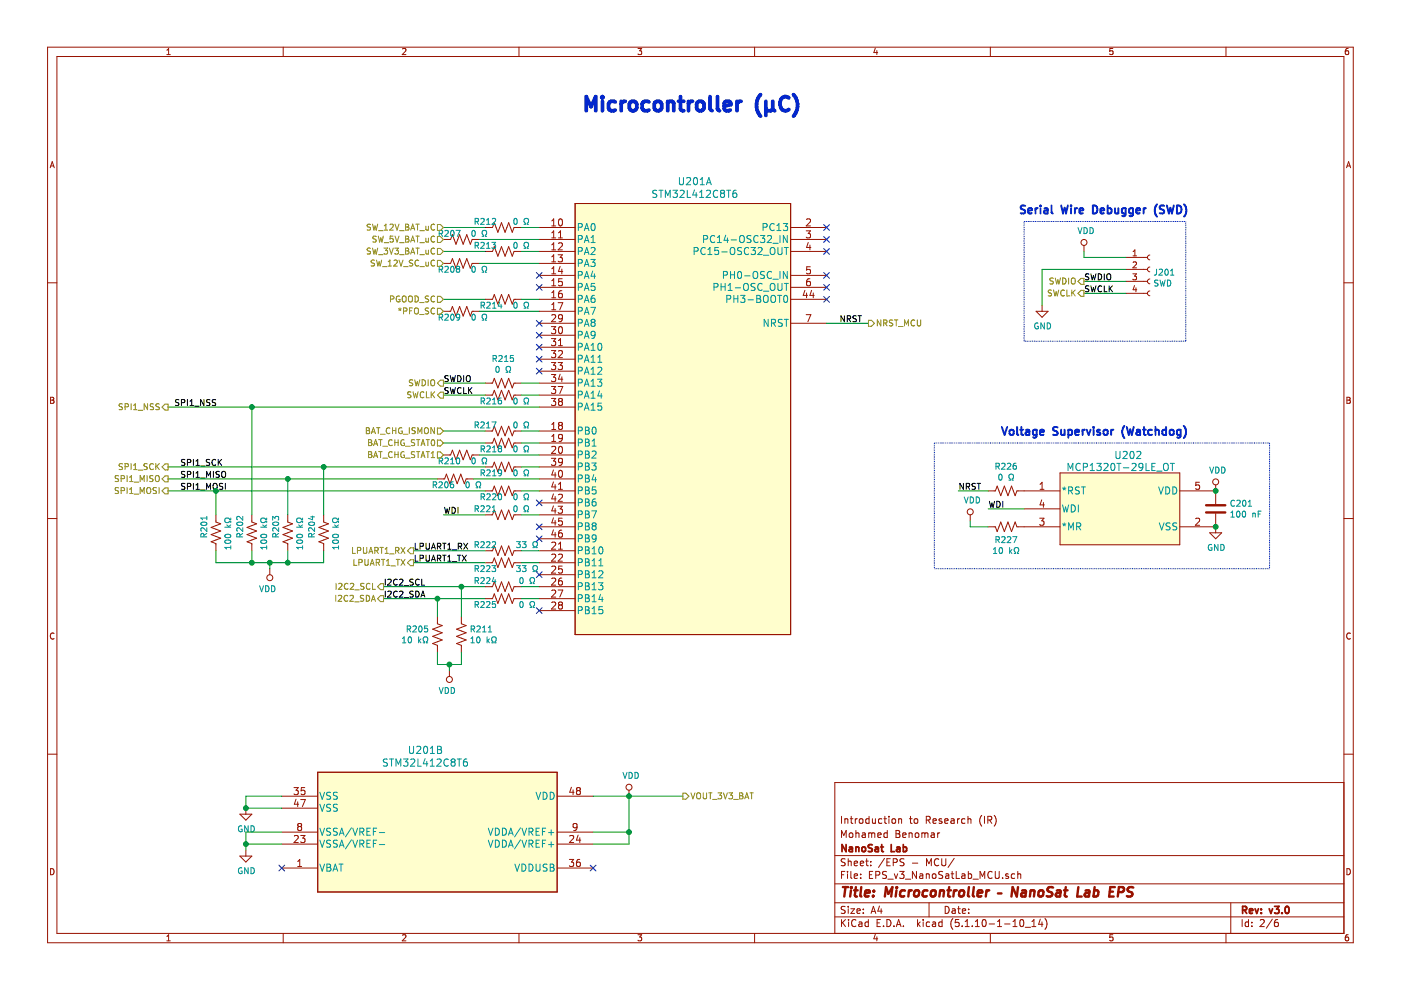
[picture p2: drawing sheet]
<svg xmlns="http://www.w3.org/2000/svg" width="297mm" height="210mm" viewBox="0 0 297 210" stroke-linecap="round" stroke-linejoin="round" font-family="sans-serif">
<path d="M.1 0h297v209.9h-297z" fill-rule="evenodd" fill="#fff" stroke="#fff" stroke-width=".21"/>
<g fill="none" stroke="#981200" stroke-width=".21">
<path d="M10.1 10h276.8v189.9h-276.8zM12.1 12h272.8v185.9h-272.8zM35.4 11.6h.7M35.4 10.6l.4-.3v1.3M60 10v2M85.3 10.4l.5-.1 .3 .3-.8 1h.8M110 10v2M135.3 10.3h.8l-.5 .5 .4 .1v.5l-.2 .2-.5-.2M160 10v2M185.6 10.2l-.3 .9h.8M185.9 10.7v.9M210 10v2"/>
<path d="M235.9 10.3h-.6v.6l.6-.1v.6l-.1 .2-.5-.2M259.9 10v2M285.9 10.3h-.4l-.2 .3-.1 .7 .3 .3 .4-.2v-.6h-.4l-.3 .2M10.6 35.6l.5-1.3 .4 1.3M10.7 35.2h.7M285.5 35.6l.4-1.3 .5 1.3M285.6 35.2h.6M10.1 60h2M94 50.8h1.5l.4-1 .8 2 .7-2 .8 2 .8-2 .7 2 .4-1h1.5M94 55.8h1.5l.4-1 .8 2.1 .7-2.1 .8 2.1 .8-2.1 .7 2.1 .4-1.1h1.5M102.9 48.2h1.5l.4-1 .8 2 .7-2 .8 2 .7-2 .8 2 .4-1h1.5M102.9 53.3h1.5l.4-1 .8 2 .7-2 .8 2 .7-2 .8 2 .4-1h1.5"/>
<path d="M114.3 48.2h7.6M114.3 50.8h7.6M114.3 53.3h7.6M114.3 55.8h7.6M114.3 58.4h7.6M117 47.9h.8M117 46.8l.4-.4v1.5M117 49.4l.4-.5v1.5M117 51.9l.4-.4v1.5M117 54.5l.4-.5v1.5M117 57l.4-.4v1.5M117 59.5l.4-.4v1.5"/>
<path d="M117 50.4h.8M117 53h.8M117 55.5h.8M117 58.1h.8M118.3 54h.9l-.4 .6 .4 .1v.7l-.2 .1-.7-.1M118.4 51.6l.6-.1 .2 .1v.3l-.9 1.1h.9M118.4 50.4h.8M118.4 49.4l.4-.5v1.5M118.5 46.5l.3-.1a.81 .81 0 0 1 .5 .8 .81 .81 0 0 1-.5 .7l-.3-.1-.1-.5zM118.8 56.5l-.4 1h.9M119.1 57v1.1M119.2 59.1h-.7l-.1 .7 .2-.1h.5l.1 .7-.2 .2-.6-.2"/>
<path d="M121.9 43.2h45.7v91.3h-45.7zM167.6 48.2h7.6M167.6 50.8h7.6M167.6 53.3h7.6M167.6 58.4h7.6M170.9 48.9h.9l-.4 .6 .4 .2v.6l-.2 .1-.7-.1M171 46.5l.6-.1 .2 .1v.3l-.9 1.1h.9M171.4 51.4l-.4 1.1h.9M171.7 59.1l-.4 .1a1.01 1.01 0 0 0 0 1.4l.5-.2v-.6l-.5-.1-.3 .2M171.7 52v1M171.8 56.6h-.7l-.1 .7 .2-.2 .5 .1 .1 .7-.2 .2-.6-.2M229.8 52v1.3"/>
<path d="M238.7 54.6h4.6M238.7 59.7h4.6M238.7 57.1h4.6M240.2 58.1h.8l-.5 .4 .4 .2 .1 .4-.3 .2-.5-.1M240.2 55.6l.5-.1 .3 .4-.8 .9h.8M240.2 54.2h.8M240.2 53.3l.4-.3v1.2M243.8 59.1a.51 .51 0 0 0-.5 .6 .51 .51 0 0 0 .5 .5M243.8 56.6a.51 .51 0 0 0-.5 .5 .51 .51 0 0 0 .5 .5M243.8 54.1a.51 .51 0 0 0-.5 .5 .51 .51 0 0 0 .5 .5M284.9 60h2M94 66h1.5l.4-1 .8 2 .7-2 .8 2 .8-2 .7 2 .4-1h1.5"/>
<path d="M102.9 63.5h1.5l.4-1.1 .8 2.1 .7-2.1 .8 2.1 .7-2.1 .8 2.1 .4-1h1.5M114.3 60.9h7.6M114.3 63.5h7.6M114.3 66h7.6M114.3 68.5h7.6M114.3 71.1h7.6M114.3 73.6h7.6M114.3 76.2h7.6M114.3 78.7h7.6M116.9 69.3h.9l-.5 .5 .4 .1 .1 .2-.1 .6h-.6l-.2-.1M116.9 71.8h.9l-.5 .5 .4 .1 .1 .2-.1 .6-.6 .1-.2-.2M116.9 74.3h.9l-.5 .6 .4 .1 .1 .2-.1 .6h-.6l-.2-.1"/>
<path d="M116.9 76.9h.9l-.5 .5 .4 .1 .1 .2-.1 .6-.6 .1-.2-.2M116.9 79.4h.9l-.5 .6h.4l.1 .2-.1 .6-.6 .1-.2-.1M117 62.1l.4-.5v1.5M117 64.6l.4-.4v1.5M117 60.6h.8M117 63.1h.8M117 65.7h.8M117 66.8l.5-.1 .3 .4-.9 1.1h.9M118.3 76.9h.9l-.4 .5 .4 .2v.6l-.2 .2-.7-.2M118.3 64.2h1l-.6 1.5M118.4 74.5l.6-.2 .2 .2v.3l-.9 1h.9M118.4 72.2l.4-.4v1.5"/>
<path d="M118.4 73.3h.8M118.5 69.4l.3-.1a.81 .81 0 0 1 .5 .7 .81 .81 0 0 1-.5 .7l-.3-.1-.1-.4zM118.8 79.3l-.4 1.1h.9M119.1 61.6l-.5 .2-.2 1 .3 .3 .5-.1-.1-.7-.4-.1-.3 .3M119.1 79.9v1M119.2 67.3l-.2 .3h-.3l-.3-.3v-.3l.3-.3 .4 .1 .1 .2a1 1 0 0 1-.2 1.1l-.5 .1M167.6 60.9h7.6M167.6 63.5h7.6M167.6 68.5h7.6M170.7 61.6l-.4 1h.9M170.9 66.7h1l-.6 1.5M171 62.1v1"/>
<path d="M172.1 61.6l-.4 1h.9M172.4 62.1v1M219.7 66h2.5l-1.3 1.3zM220.9 64.7v1.3M238.7 62.2h4.6M240.5 60.5l-.3 .9h.8M240.8 61v.9M243.8 61.7a.51 .51 0 0 0-.5 .5 .51 .51 0 0 0 .5 .5M10.7 84.2h.5l.2 .3-.2 .3 .3 .3-.3 .4h-.5zM10.7 84.8h.5M94 96.5h1.5l.4-1 .8 2 .7-2 .8 2 .8-2 .7 2 .4-1h1.5M102.9 91.4h1.5l.4-1 .8 2 .7-2 .8 2 .7-2 .8 2 .4-1h1.5"/>
<path d="M102.9 93.9h1.5l.4-1 .8 2 .7-2 .8 2 .7-2 .8 2 .4-1h1.5M102.9 99h1.5l.4-1 .8 2 .7-2 .8 2 .7-2 .8 2 .4-1h1.5M102.9 81.2h1.5l.4-1 .8 2 .7-2 .8 2 .7-2 .8 2 .4-1h1.5M102.9 83.8h1.5l.4-1 .8 2 .7-2 .8 2 .7-2 .8 2 .4-1h1.5M114.3 91.4h7.6M114.3 93.9h7.6M114.3 96.5h7.6M114.3 81.2h7.6M114.3 83.8h7.6M114.3 86.3h7.6M114.3 99h7.6M116.9 81.9h.9l-.5 .6 .4 .1 .1 .2-.1 .6h-.6l-.2-.1"/>
<path d="M116.9 84.5h.9l-.5 .5 .4 .1 .1 .2-.1 .6-.6 .1-.2-.2M116.9 97.2h.9l-.5 .5 .4 .1 .1 .2-.1 .6-.6 .1-.2-.2M117 90l.4-.4v1.5M117 92.5l.4-.4v1.5M117 91.1h.8M117 93.6h.8M117 94.8l.5-.2 .3 .5-.9 1h.9M117.3 99.6l-.3 1.1h.9M118.3 81.9h1l-.6 1.5M118.5 94.8l.3-.2a.81 .81 0 0 1 .5 .8 .81 .81 0 0 1-.5 .7l-.3-.1-.1-.4zM118.5 99.8l.3-.1a.81 .81 0 0 1 .5 .8 .81 .81 0 0 1-.5 .7l-.3-.1-.1-.5zM118.7 85.1l-.3-.3 .3-.3 .5 .1v.4l-.2 .1"/>
<path d="M118.7 85.1l-.3 .3v.3l.3 .3 .4-.1 .1-.2v-.4l-.2-.2M118.7 90.2l-.3-.3 .3-.3 .5 .1v.3l-.2 .2M118.7 90.2l-.3 .3v.3l.3 .3 .4-.1 .1-.2v-.5l-.2-.1M118.7 90.2h.3M118.7 85.1h.3M119.2 92.7l-.2 .3h-.3l-.3-.3v-.3l.3-.3 .4 .1 .1 .2a1 1 0 0 1-.2 1.1l-.5 .1M119.2 97.8l-.2 .3h-.3l-.3-.3v-.3l.3-.3h.3l.2 .3a1 1 0 0 1-.2 1.1l-.5 .1M285.6 84.2h.4l.3 .3-.3 .3 .3 .3-.2 .4h-.5zM285.6 84.8h.4M10.1 109.9h2M45.8 109.2v1.5l1 .4-2 .7 2 .8-2 .7 2 .8-2 .8 1 .4v1.5M53.4 109.2v1.5l1 .4-2 .7 2 .8-2 .7 2 .8-2 .8 1 .4v1.5"/>
<path d="M61 109.2v1.5l1 .4-2 .7 2 .8-2 .7 2 .8-2 .8 1 .4v1.5M68.6 109.2v1.5l1 .4-2 .7 2 .8-2 .7 2 .8-2 .8 1 .4v1.5M92.7 101.5h1.6l.3-1 .8 2.1 .8-2.1 .7 2.1 .8-2.1 .8 2.1 .3-1.1h1.6M102.9 104.1h1.5l.4-1 .8 2 .7-2 .8 2 .7-2 .8 2 .4-1h1.5M102.9 116.8h1.5l.4-1 .8 2 .7-2 .8 2 .7-2 .8 2 .4-1h1.5M102.9 119.3h1.5l.4-1 .8 2 .7-2 .8 2 .7-2 .8 2 .4-1h1.5M102.9 109.2h1.5l.4-1.1 .8 2.1 .7-2.1 .8 2.1 .7-2.1 .8 2.1 .4-1h1.5M114.3 104.1h7.6M114.3 116.8h7.6M114.3 119.3h7.6M114.3 101.5h7.6M114.3 106.6h7.6"/>
<path d="M114.3 109.2h7.6M114.3 111.7h7.6M114.3 114.2h7.6M117 115.1l.5-.2 .3 .5-.9 1h.9M117 117.6l.5-.1 .3 .4-.9 1.1h.9M117.3 102.2l-.3 1h.9M117.3 104.7l-.3 1.1h.9M117.3 107.3l-.3 1h.9M117.3 109.8l-.3 1.1h.9M117.3 112.3l-.3 1.1h.9M117.7 100.2v1M117.7 102.7v1.1"/>
<path d="M117.7 105.3v1M117.7 107.8v1M117.7 110.4v1M117.7 112.9v1M118.3 107.3h.9l-.4 .6 .4 .1v.7l-.2 .1-.7-.1M118.4 104.9l.6-.1 .2 .1v.3l-.9 1.1h.9M118.4 117.6l.6-.1 .2 .1v.3l-.9 1.1h.9M118.4 102.7l.4-.4v1.5M118.4 115.4l.4-.5v1.5M118.4 116.4h.8M118.4 103.8h.8M119.1 112.4l-.5 .1-.2 1.1 .3 .3 .5-.1-.1-.8h-.4l-.3 .2"/>
<path d="M119.2 109.9h-.7l-.1 .7 .2-.2 .5 .1 .1 .7-.2 .2-.6-.2M205.7 109.2v1.2M209.5 104.1h1.5l.4-1 .8 2 .7-2 .8 2 .8-2 .7 2 .4-1h9.1M209.5 111.7h1.5l.4 1 .8-2 .7 2 .8-2 .8 2 .7-2 .4 1h9.1M217.1 107.9h7.6M220.4 109.9h.9l-.4 .5 .4 .2v.6l-.2 .2-.7-.2M220.5 102.7l.4-.4v1.5M220.5 103.8h.8M220.9 106l-.4 1.1h.9M221.2 106.5v1.1M224.7 100.3h25.4v15.2h-25.4zM250.1 104.1h7.6"/>
<path d="M250.1 111.7h7.6M253.5 110l.6-.1 .2 .1v.3l-.9 1.1h.9M254.3 102.3h-.7l-.1 .7 .2-.2 .5 .1 .1 .7-.2 .2-.6-.2M256.5 113h2.5l-1.3 1.2zM257.7 102.8v4.1M257.7 108.9v4.1M284.9 109.9h2M11.5 134.3a.58 .58 0 0 0-.8 .5 .58 .58 0 0 0 .8 .6M57.2 120.6v1.3M92.7 130.7v1.6l1.1 .3-2.1 .8 2.1 .8-2.1 .7 2.1 .8-2.1 .7 1 .4v1.6M97.8 130.7v1.6l1 .3-2 .8 2 .8-2 .7 2 .8-2 .7 1 .4v1.6M102.9 126.9h1.5l.4-1 .8 2 .7-2 .8 2 .7-2 .8 2 .4-1h1.5"/>
<path d="M102.9 124.4h1.5l.4-1 .8 2 .7-2 .8 2 .7-2 .8 2 .4-1h1.5M114.3 121.9h7.6M114.3 124.4h7.6M114.3 126.9h7.6M114.3 129.5h7.6M117 127.8l.5-.2 .3 .5-.9 1h.9M117 122.7l.5-.1 .3 .4-.9 1.1h.9M117 120.2l.5-.2 .3 .5-.9 1h.9M117 125.2l.5-.1 .3 .4-.9 1.1h.9M118.3 125.1h1l-.6 1.5M118.7 128.3l-.3-.3 .3-.4 .5 .2v.3l-.2 .2M118.7 128.3l-.3 .3v.2l.3 .3h.4l.1-.3v-.4l-.2-.1"/>
<path d="M118.7 128.3h.3M119.1 122.6l-.5 .1-.2 1.1 .3 .3 .5-.2-.1-.7-.4-.1-.3 .3M119.2 120h-.7l-.1 .7 .2-.1 .5 .1 .1 .7-.2 .1-.6-.1M286.3 134.3a.58 .58 0 0 0-.8 .5 .58 .58 0 0 0 .8 .6M10.1 159.9h2M95.3 142.2v1.2M284.9 159.9h2M50.9 172.6h2.5l-1.3 1.3zM52.1 171.4v1.2M59.7 179h7.7M59.7 168.8h7.7M59.7 171.4h7.7"/>
<path d="M59.7 176.4h7.7M62.3 167h.9l-.4 .5 .3 .1 .1 .2-.1 .6-.6 .1-.2-.2M62.4 177.3l.6-.2 .2 .5-.9 1h.9M62.8 169.4l-.4 1.1h.9M63.1 170v1M63.4 175.2l-.3 .3 .1 .4 .2 .2 .4-.1 .2-.2-.1-.4-.2-.2M63.4 175.2l-.3-.2 .3-.4 .5 .1v.4l-.2 .1M63.4 175.2h.3M63.8 177.1h.9l-.5 .6 .4 .2v.6l-.2 .1-.6-.1M63.8 169.5h.9l-.6 1.5M64.6 167h-.7l-.1 .7 .2-.2 .5 .1 .1 .7-.2 .2-.6-.2M67.4 163.7h50.7v25.4h-50.7z"/>
<path d="M118.1 179h7.6M118.1 168.8h7.6M118.1 176.4h7.6M120.8 177.3l.6-.2 .2 .5-.9 1h.9M121.1 166.9l-.3 1.1h.9M121.5 167.5v1M122.3 175.2l-.2 .3-.5-.1-.1-.2 .1-.5 .2-.1h.3l.2 .3a1 1 0 0 1-.2 1.1l-.5 .1M122.5 167.6l-.3-.3 .3-.3 .5 .1v.4l-.2 .1M122.5 167.6l-.3 .3v.3l.3 .3 .4-.1 .2-.2-.1-.4-.2-.2M122.5 167.6h.3M122.6 177.1l-.4 1h.9M122.9 177.6v1"/>
<path d="M133.4 167.5v1.3M178.4 173.1v1.5M178.4 177.6v-1.5l.5 1 .5-1v1.5M179.1 173.6v1M179.1 173.7l.2-.1 .4 .1 .1 .9M180.1 176.7l.2-.1 .5 .1v.7l-.2 .2-.5-.2zM180.3 173.6h.5M180.5 173.1v1.3l.3 .2M181.3 173.6v1M181.5 176.7l.2-.1 .3 .1 .1 .9M181.5 176.1v1.5M181.8 173.6l-.5 .3"/>
<path d="M182.3 173.7l.2-.1 .4 .1v.8l-.2 .1-.4-.1zM182.8 176.7h.6l.1 .9M183.5 176.9l-.5 .1-.2 .2 .2 .4 .5-.1M184.2 176.7l.4-.1 .2 .2M184.2 176.6v1M184.3 173.7l-.5-.1-.3 .3 .2 .6h.6M184.3 173.1v1.5M184.8 176.8l.2-.2 .4 .1 .1 .9M184.8 176.8v.8M185 173.6v.9l.4 .1 .2-.1M185.6 173.6v1M186.1 177.1l.7-.2-.1-.2-.4-.1-.2 .2 .1 .7h.5"/>
<path d="M187 173.7l-.5-.1-.2 .3v.6l.2 .1 .5-.1M187.4 173.6h.6M187.6 173.1v1.3l.4 .2M188.1 176.7l-.4-.1-.3 .3 .1 .5 .2 .2 .4-.1M188.1 176.1v1.5M188.5 173.1v.1M188.5 173.6v1M189.2 173.7l.2-.1 .4 .1v.8l-.2 .1-.4-.1zM190 176.1h.5l.3 .3-.1 .3-.2 .1 .3 .1v.4l-.3 .3h-.5zM190 176.8h.5M190.5 173.7l.3-.1 .3 .1 .1 .9M190.5 173.6v1"/>
<path d="M191.4 177.1l.7-.2-.1-.2-.4-.1-.2 .2 .1 .7h.5M192.7 176.7l.3-.1 .3 .1 .1 .9M192.7 176.6v1M192.8 173.6h.6M193 173.1v1.3l.4 .2M193.9 173.7l.2-.1 .4 .1v.8l-.2 .1-.4-.1zM194.1 176.7l.2-.1 .4 .1v.7l-.2 .2-.4-.2zM195.5 176.7l.4-.1 .2 .2M195.5 176.6v1M196.1 176.8l.2-.2 .4 .1v.9M196.1 176.8v.8M196.4 173.9l.7-.1 .1-.2-.1-.4-.7-.1v1.5"/>
<path d="M196.7 173.9l.5 .7M197.5 176.7h.5l.1 .9M197.8 174.1l.7-.2-.1-.2-.4-.1-.2 .2 .1 .7h.5M198.1 176.9l-.5 .1-.2 .2 .2 .4 .5-.1M198.8 176.6v1M199.2 176.6l-.4 .3M199.7 173.7l-.4-.1-.2 .2 .1 .2 .5 .1v.4h-.6M200.3 174.1l.7-.2-.1-.2-.4-.1-.2 .2 .1 .7h.5M201.6 173.7h.6l.1 .9M202.3 173.9l-.5 .1-.2 .2 .2 .4 .5-.1M203 173.6v1M203.4 173.6l-.4 .3"/>
<path d="M204.6 173.7l-.4-.1-.3 .3v.6l.3 .1 .4-.1M205.2 173.7l.2-.1 .4 .1 .1 .9M205.2 173.1v1.5M208.1 172.9a1.71 1.71 0 0 0 0 2.3M208.7 173.1v1.5M209.4 173.9l.8-.1v-.6l-.2-.1h-.6v1.5M209.8 173.9l.5 .7M210.8 172.9a1.71 1.71 0 0 1 0 2.3M284.9 165.9h-107.9v32M10.7 184.2a.65 .65 0 0 1 .8 .6 .65 .65 0 0 1-.8 .7zM35.4 198.5l.4-.3v1.3M35.4 199.5h.7"/>
<path d="M50.9 181.5h2.5l-1.3 1.3zM52.1 180.2v1.3M59.7 184h7.7M60 197.9v2M63.1 183.7h.9M63.1 182.6l.4-.4v1.5M85.3 198.3l.5-.1 .3 .3-.8 1h.8M110 197.9v2M118.1 184h7.6M120.7 182.2h.9l-.5 .6 .4 .1 .1 .2-.1 .5-.6 .1-.2-.1M122.9 182.2l-.5 .1-.2 1.1 .3 .3 .5-.1-.1-.7-.4-.1-.3 .3M135.3 198.2h.8l-.5 .5 .4 .1v.6l-.2 .1-.5-.1"/>
<path d="M160 197.9v2M177 194.4h107.9M177 191.4h107.9M177 187.4h107.9M177 181.4h107.9M178.4 185.5h.5M178.4 195v1.5M178.6 195.6l.7 .9M179.1 184.8h-.7v1.5M179.2 192.2h-.6l-.3 .2 .2 .4 .6 .3v.4l-.2 .2-.6-.1M179.2 182.1h-.6l-.3 .2 .2 .4 .6 .3v.4l-.2 .2-.6-.1M179.3 195l-.9 .8"/>
<path d="M179.7 184.8v.1M179.7 185.3v1M179.8 182.1v1.5M179.8 192.2v.1M179.8 192.7v1M179.8 182.7l.2-.1h.4l.1 1M179.9 195v.1M179.9 195.5v1M180.4 192.7h.8l-.8 1h.8M180.4 184.8v1.3l.2 .2M181.1 185.8l.7-.2v-.3h-.5l-.2 .2 .1 .7h.6M181.1 183.1l.7-.2v-.3h-.5l-.2 .2 .1 .7h.6"/>
<path d="M181.5 195.1a.59 .59 0 0 0-.8 0 .59 .59 0 0 0-.1 .7 .56 .56 0 0 0 .2 .6 .56 .56 0 0 0 .7-.1M181.7 193.2l.7-.2-.1-.2-.4-.1-.2 .2 .1 .7h.5M182.1 195.5h.6l.1 1M182.4 183.1l.7-.2-.1-.3h-.4l-.2 .2 .1 .7h.5M182.5 186.1v.2M182.5 185.3v.2M182.8 195.8l-.5 .1-.3 .2 .3 .4 .5-.1M183 193.5v.2M183 192.8v.1M183.5 182.6h.6M183.7 182.1v1.3l.4 .2M184.1 195.5h-.4l-.3 .2 .1 .6 .2 .2 .4-.1"/>
<path d="M184.1 195v1.5M184.3 185.5h.5M184.6 183.4v.2M184.6 182.6v.2M184.7 193.7l.5-1.5 .5 1.5M184.8 193.2h.8M185 184.8h-.7v1.5h.7M185.6 198.1l-.3 .9h.8M185.7 185.5h.7l.1-.2v-.4l-.2-.1h-.6v1.5M185.9 198.6v.9M186 195.7h.5M186.5 192.1l-.4 1.1h1"/>
<path d="M186.7 195h-.7v1.5h.7M186.8 192.7v1M187.3 196.3v.2M187.5 182l-1.2 1.9M188 184.8h-.6l-.3 .2 .1 .3 .7 .4v.4l-.2 .2-.6-.1M188 195a.76 .76 0 0 1 .9 .7 .76 .76 0 0 1-.9 .8zM188 182.8h.5M188.2 186.4h1.2M188.8 182.1h-.8v1.5h.8M189.4 182.9l.7-.1 .1-.2v-.4l-.2-.1h-.6v1.5M189.5 196.3v.2M189.6 185.3l.4 1 .3-1"/>
<path d="M190 196.5l.5-1.5 .5 1.5M190.2 196h.7M190.8 184.8h.9l-.5 .5 .4 .2v.6l-.2 .2-.6-.2M191.5 196.3v.2M191.7 182.1h-.6l-.3 .2 .1 .3 .6 .3 .2 .2-.1 .3-.2 .2-.6-.1M191.9 186.4h1.2M193.4 183h1.2M194.3 184.8v1.5l-.9-1.5v1.5M194.5 195v1.5M194.7 195.9l.4 .6M195 185.3h.6l.1 1M195.1 195.5l-.6 .5"/>
<path d="M195.7 185.6l-.8 .3 .3 .4 .5-.1M195.7 195v.1M195.7 195.5v1M196.4 185.4l.2-.1h.4v1M196.4 185.3v1M196.4 183.6v-1.5l.6 1 .5-1v1.5M197 191.4v3M197.1 195.5h-.4l-.3 .2v.6l.3 .2 .4-.1M197.7 195.5h.6l.1 1M197.7 185.4l.2-.1 .5 .1v.7l-.2 .2-.5-.2zM198.4 195.8l-.7 .3 .2 .4 .5-.1M199 182.2a.71 .71 0 0 0-1 .5 .71 .71 0 0 0 .7 .9l.3-.2"/>
<path d="M199.7 182.1v1.2l.2 .3h.3l.3-.3v-1.2M199.7 195.5h-.4l-.3 .2 .1 .6 .2 .2 .4-.1M199.7 195v1.5M199.9 184.8h-.6l-.2 .1v.4l.6 .3 .2 .4-.3 .3-.6-.1M200.4 192.2a.75 .75 0 0 1 .8 .7 .75 .75 0 0 1-.8 .8zM200.5 185.3h.6l.1 1M201.2 185.6l-.5 .1-.2 .2 .2 .4 .5-.1M201.6 185.3h.6M201.9 184.8v1.3l.3 .2M201.9 192.8h.6v.9M202 194.8a1.71 1.71 0 0 0 0 2.2M202.3 182l-1.3 1.9"/>
<path d="M202.5 193l-.5 .1-.2 .2 .2 .4 .5-.1M202.7 184.8v1.5h.7M203 192.7h.6M203.2 192.2v1.3l.4 .2M203.3 195h-.7l-.1 .7 .7-.1 .2 .2-.1 .5-.2 .2-.6-.2M203.9 185.3h.6l.1 1M204 196.3v.2M204 193.2l.7-.2v-.2l-.5-.1-.2 .2 .1 .7h.6M204.6 185.6l-.5 .1-.2 .2 .2 .4 .5-.1M204.6 196.5h.9M204.6 195.4l.5-.4v1.5M205.3 185.3h.4l.3 .2-.1 .6-.2 .2-.4-.1"/>
<path d="M205.3 184.8v1.5M205.4 193.5v.2M205.4 192.8v.1M206.1 196.3v.2M206.3 186.4h1.1M206.8 196.5h.8M206.8 195.4l.4-.4v1.5M207.8 186.3v-1.5l.5 1 .5-1v1.5M208.4 195h.2a.8 .8 0 0 1 .5 .7 .8 .8 0 0 1-.5 .8 1 1 0 0 1-.2-1.5zM209.7 195.9h1.2M210 197.9v2M210.4 184.9a.59 .59 0 0 0-.8 0 .59 .59 0 0 0-.2 .7 .56 .56 0 0 0 .3 .6 .56 .56 0 0 0 .7-.1"/>
<path d="M211 184.8v1.2l.3 .3h.3l.3-.3v-1.2M211.5 196.5h.9M211.5 195.4l.4-.4v1.5M212.6 186.1v.2M213 195.9h1.1M213.8 185.3h-.4l-.2 .2 .1 .2 .5 .1v.4h-.6M214.8 196.5h.8M214.8 195.4l.4-.4v1.5M215.1 185.3h-.4l-.3 .2 .1 .6 .2 .2 .4-.1M215.8 185.4l.2-.1h.3l.1 1M215.8 184.8v1.5M216.3 195.1l.4-.1a.85 .85 0 0 1-.1 1.5l-.3-.2-.1-.4z"/>
<path d="M217.4 196.6h1.1M218.8 196.5h.8M218.8 195.4l.4-.4v1.5M220.6 194.9l-.4 1.1h.9M220.9 195.5v1M221.5 194.8a1.71 1.71 0 0 1 0 2.2M235.9 198.2h-.6v.6l.6-.1v.7l-.1 .1-.5-.1M259.9 197.9v2M260.9 191.4v6.5M263.4 195v1.5M264.7 195.5h-.4l-.3 .2 .1 .7h.6M264.7 195v1.5"/>
<path d="M265.4 196.3v.2M265.4 195.5v.2M267.2 195.1l.6-.1 .3 .4-1 1.1h1M269.8 194.9l-1.3 1.9M270.9 195h-.4a.96 .96 0 0 0 0 1.5l.5-.2 .1-.5-.3-.3-.5 .1-.1 .2M285.6 184.2a.65 .65 0 0 1 .7 .6 .65 .65 0 0 1-.7 .7zM285.9 198.2h-.4l-.2 .3-.1 .7 .3 .3 .4-.1v-.7h-.4l-.3 .2"/>
<circle cx="229.8" cy="51.4" r=".63"/>
<circle cx="205.7" cy="108.5" r=".63"/>
<circle cx="257.7" cy="102.2" r=".63"/>
<circle cx="57.2" cy="122.5" r=".63"/>
<circle cx="95.3" cy="144.1" r=".63"/>
<circle cx="133.4" cy="166.9" r=".63"/>
</g>
<g fill="none" stroke="#981200" stroke-width=".38">
<path d="M179.4 179.1v1.5l-.9-1.5v1.5M180.1 179.7h.6v.9M180.7 179.9l-.7 .3 .2 .4 .5-.1M181.5 179.7l.2-.1 .3 .1 .1 .9M181.5 179.6v1M182.8 179.7l.2-.1 .4 .1v.7l-.2 .2-.4-.2zM184.9 179.1h-.5l-.3 .2 .1 .4 .6 .2 .1 .2v.3l-.2 .2-.6-.1M185.6 179.7h.6v.9M186.2 179.9l-.5 .1-.2 .2 .2 .4 .5-.1M186.7 179.6h.6M186.9 179.1v1.3l.4 .2M189 179.1v1.5h.7"/>
<path d="M190.1 179.7h.6l.1 .9M190.8 179.9l-.5 .1-.2 .2 .2 .4 .5-.1M191.5 179.7l.4-.1 .3 .3v.5l-.3 .2-.4-.1M191.5 179.1v1.5M263.5 193l.7-.1 .1-.2-.1-.4-.2-.1h-.5v1.5M263.8 193l.5 .7M264.9 193.2l.7-.2-.1-.2-.4-.1-.2 .2 .1 .7h.5M266.1 192.7l.4 1 .3-1M267.4 193.5v.2M267.4 192.8v.1M269.1 192.7l.4 1 .3-1M270.2 192.2h1l-.5 .6 .4 .1v.6l-.2 .2-.7-.2"/>
<path d="M271.8 193.5v.2M272.6 192.3l.2-.1a.8 .8 0 0 1 .5 .7 .8 .8 0 0 1-.5 .8l-.4-.6z"/>
</g>
<g fill="none" stroke="#981200" stroke-width=".51">
<path d="M255.7 108.7h4.1M255.7 107.1h4.1M178.7 188.1h1.1M179.3 188.1l-.3 2M180.4 188.8l-.2 1.3M180.5 188.1v.2M180.5 188.1l.1 .1-.1 .1M181.1 188.8h.7M181.5 188.1l-.3 1.7 .1 .2 .4 .1M182.6 188.1l-.2 1.7 .2 .3M183.4 189.4l1-.2-.1-.4h-.5l-.4 .2v1h.8M185.1 189.9v.2"/>
<path d="M185.3 188.8l.1 .1-.2 .1M185.3 188.8l-.1 .2M187.6 190.1l.3-2 .4 1.4 .9-1.4-.2 2M190.1 188.8l-.2 1.3M190.1 188.1v.2M191.9 188.8h-.8l-.2 .3-.1 .6 .3 .4 .6-.1M192.7 188.8l-.1 1.3M193.3 188.8h-.4l-.2 .3M194 188.9l.3-.1 .5 .1v.8l-.2 .3a.49 .49 0 0 1-.8-.3zM196.6 188.8h-.7l-.2 .3-.1 .6 .3 .4 .6-.1M197.5 188.9l.3-.1 .5 .1v.8l-.2 .3a.49 .49 0 0 1-.8-.3zM199.3 188.9l.3-.1h.5l-.1 1.3"/>
<path d="M199.3 188.8l-.1 1.3M200.9 188.8h.7M201.2 188.1l-.2 1.7 .1 .2 .4 .1M202.3 188.8l-.2 1.3M202.9 188.8h-.4l-.2 .3M203.5 188.9l.3-.1 .6 .1v.8l-.3 .3a.49 .49 0 0 1-.8-.3zM205.4 188.1l-.2 1.7 .3 .3M206.5 188.1l-.2 1.7 .2 .3M207.3 189.4l.9-.2v-.4h-.6l-.3 .2v1h.8M209.2 188.8l-.2 1.3M209.7 188.8h-.4l-.2 .3M211.6 189.4h.7"/>
<path d="M215.8 188.1l-.2 2-.9-2-.3 2M216.7 188.8h.8l-.1 1.3M217.5 189.2l-.7 .1a.4 .4 0 0 0-.3 .4 .4 .4 0 0 0 .2 .4l.7-.1M218.5 188.9l.3-.1h.5l-.1 1.3M218.5 188.8l-.1 1.3M220.3 188.9l.3-.1 .6 .1v.8l-.3 .3a.49 .49 0 0 1-.8-.3zM223.3 188.2h-1l-.2 .5 .3 .3a.65 .65 0 0 1 .7 .5l-.1 .4a.87 .87 0 0 1-1.1 .1M224.1 188.8h.7l-.1 1.3M224.9 189.2l-.7 .1a.4 .4 0 0 0-.4 .4 .4 .4 0 0 0 .3 .4l.7-.1M225.6 188.8h.7M226 188.1l-.3 1.7 .1 .2 .4 .1M228.6 188.1l-.2 2h.9"/>
<path d="M230.2 188.8h.7v1.3M231 189.2l-.7 .1a.4 .4 0 0 0-.3 .4 .4 .4 0 0 0 .2 .4l.7-.1M232 188.8h.7l.2 .3-.1 .6a.66 .66 0 0 1-1 .3M232.1 188.1l-.3 2M235.3 189h.7M236.4 188.1h-1l-.2 2h.9M237.1 189.1l1-.1a.54 .54 0 0 0 .2-.5 .54 .54 0 0 0-.3-.4h-.8l-.2 2M240.3 188.2l-.8-.1-.4 .4 .1 .4 .8 .4v.6a.91 .91 0 0 1-1.1 .1"/>
</g>
<g fill="none" stroke="#009596" stroke-width=".21">
<path d="M144 37.6v1.3l.3 .3 .5-.1 .1-.2v-1.3M145.6 37.8l.6-.2 .2 .5-.9 1.1h.9M147.2 37.8l.3-.2a.87 .87 0 0 1-.1 1.6l-.4-.6zM148.5 39.2h.9M148.5 38.1l.4-.5v1.6M149.8 39.2l.5-1.6 .5 1.6M149.9 38.7h.7M93.1 57.1h.6l.2-.2-.1-.3-.7-.1v1.2M93.1 49.5h.6l.2-.2-.1-.3-.7-.2v1.3M93.4 57.1l.5 .6M93.4 49.5l.5 .6M94.3 56.6l.5-.1 .3 .3-.8 .9h.8"/>
<path d="M94.3 49l.5-.2 .3 .4-.8 .9h.8M95.7 56.6l.1-.1a.67 .67 0 0 1 .5 .6 .67 .67 0 0 1-.5 .6l-.3-.5zM95.7 49l.1-.2a.67 .67 0 0 1 .5 .7 .67 .67 0 0 1-.5 .6l-.3-.5zM96.7 48.8h.8l-.5 1.3M97 57l-.2-.2 .2-.3 .4 .1v.3l-.2 .1M97 57l-.2 .2v.3l.2 .2h.4l.1-.2-.1-.4-.2-.1M97 57h.2M100.2 49l.2-.2a.69 .69 0 0 1 .4 .7 .69 .69 0 0 1-.4 .6l-.3-.5zM100.2 56.6l.2-.1a.69 .69 0 0 1 .4 .6 .69 .69 0 0 1-.4 .6l-.3-.5zM100.7 47l.6-.1 .2-.2-.1-.3-.7-.1v1.3M100.7 52h.6l.2-.2-.1-.3-.7-.1v1.2M101 52l.5 .6"/>
<path d="M101 47l.5 .6M102 46.4l.4-.1 .3 .4-.8 .9h.8M102 51.5l.4-.1 .3 .3-.8 .9h.8M102.2 57.7h.3v-.2a.55 .55 0 0 1-.2-.8 .55 .55 0 0 1 .8-.1l.1 .5-.3 .6h.3M102.2 50.1h.3v-.2a.55 .55 0 0 1-.2-.8 .55 .55 0 0 1 .8-.1l.1 .5-.3 .6h.3M103.2 52.6h.7M103.2 46.7l.3-.4v1.3M103.2 51.7l.3-.3v1.2M103.2 47.6h.7M104.3 51.4h.8l-.4 .5 .3 .1v.6l-.7-.1M104.4 46.4l.5-.1 .2 .4-.8 .9h.8M109 46.4l.2-.1a.69 .69 0 0 1 .5 .6 .69 .69 0 0 1-.5 .7l-.3-.5z"/>
<path d="M109 51.5l.2-.1a.69 .69 0 0 1 .5 .6 .69 .69 0 0 1-.5 .6l-.3-.4zM111.1 47.6h.3v-.3a.55 .55 0 0 1-.3-.8 .55 .55 0 0 1 .9 0l.1 .5-.3 .6h.3M111.1 52.6h.3v-.2a.55 .55 0 0 1-.3-.8 .55 .55 0 0 1 .9 0l.1 .4-.3 .6h.3M122.6 48.2l.7-.1 .2-.2-.2-.4-.7-.1v1.5M122.6 50.7l.7-.1 .2-.2-.2-.4-.7-.1v1.5M122.6 53.3l.7-.1 .2-.2-.2-.5h-.7v1.5M122.6 55.8l.7-.1 .2-.2-.2-.4-.7-.1v1.5M122.6 58.3h.7l.2-.2-.2-.5-.7-.1v1.5M123.9 48.9l.5-1.5 .5 1.5M123.9 51.4l.5-1.5 .5 1.5M123.9 54l.5-1.5 .5 1.5M123.9 56.5l.5-1.5 .5 1.5"/>
<path d="M123.9 59l.5-1.5 .5 1.5M124 48.5h.8M124 51h.8M124 53.5h.8M124 56.1h.8M124 58.6h.8M125.3 55h.9l-.5 .6 .4 .1v.7l-.2 .1-.6-.1M125.3 52.6l.6-.1 .3 .4-.9 1.1h.9M125.3 51.4h.9M125.3 50.4l.4-.5v1.5M125.5 47.5l.2-.1a.8 .8 0 0 1 .5 .7 .8 .8 0 0 1-.5 .8l-.4-.6zM125.7 57.5l-.4 1.1h1"/>
<path d="M126 58.1v.9M139.2 40.4l-.5-.1-.3 .3 .1 .3 .7 .4v.4l-.2 .2-.6-.1M139.7 40.3h.9M140.1 40.3v1.6M141.1 41.9v-1.6l.5 1.1 .5-1.1v1.6M142.7 40.3h.9l-.5 .6 .4 .1v.7l-.2 .2-.6-.2M144.2 40.5l.6-.2 .3 .5-1 1.1h1M145.7 40.3v1.6h.7M147.2 53.3l.7-.1 .1-.2v-.4l-.2-.1h-.6v1.5M147.2 40.3l-.3 1.1h.9M147.6 40.8v1.1M148.3 41.9h.9"/>
<path d="M148.3 40.8l.5-.5v1.6M149.2 50.7l.7-.1 .1-.2v-.3l-.3-.2h-.5v1.5M149.5 52.6a.71 .71 0 0 0-1 .5 .71 .71 0 0 0 .8 .9l.2-.2M149.8 40.5l.6-.2 .2 .5-.9 1.1h.9M150.1 54h.9M150.1 52.9l.4-.4v1.5M151.5 50.1a.71 .71 0 0 0-1 .5 .71 .71 0 0 0 .7 .8l.3-.1M152.1 51.4h.9M152.1 50.4l.4-.5v1.5M152.2 40.5a.73 .73 0 0 0-1 .5 .73 .73 0 0 0 .7 .9l.3-.2M152.3 52.5h-.7l-.1 .7 .7-.1 .1 .7-.2 .2-.6-.2M153 53.4h1.2"/>
<path d="M153 41l-.2 .3v.3l.2 .3h.3l.3-.3v-.3l-.3-.3M153 41l-.2-.3 .2-.4h.3l.3 .3-.3 .4M153 41h.3M153.4 58.3h.7l.1-.6-.3-.2h-.5v1.5M153.9 49.9l-.4 1h1M154 40.3h.9M154.2 50.4v1M154.5 40.3v1.6M154.9 57.5v1.5M154.9 58.3h.8M155 52.5a.5 .5 0 0 1 .5 0 .5 .5 0 0 1 .3 .5v.5a.5 .5 0 0 1-.5 .5 .5 .5 0 0 1-.5-.5v-.5zM155 50.9h1.2"/>
<path d="M155.7 57.5v1.5M156.1 40.3l-.5 .1a1.04 1.04 0 0 0 0 1.5l.6-.2v-.5l-.2-.3-.5 .1-.1 .2M156.6 57.6l.3-.1a.85 .85 0 0 1-.2 1.5 1 1 0 0 1-.1-1.4zM156.9 50.2a.5 .5 0 0 1 .5-.3 .5 .5 0 0 1 .4 .5v.5a.5 .5 0 0 1-.5 .6 .5 .5 0 0 1-.5-.6zM157.2 52.5h-.5l-.3 .3v.3l.8 .3v.4l-.3 .2-.5-.1M157.9 58.5h1.1M158.7 52.6a.59 .59 0 0 0-.7 0 .59 .59 0 0 0-.2 .7 .56 .56 0 0 0 .3 .6 .56 .56 0 0 0 .6-.1M159.2 50l-.5-.1-.3 .3v.3l.8 .4v.4l-.3 .1h-.5M159.2 52.5h1l-.5 .6 .4 .1v.6l-.2 .2-.7-.2M159.9 57.6a.5 .5 0 0 1 .5 0 .5 .5 0 0 1 .2 .5v.5a.5 .5 0 0 1-.4 .5 .5 .5 0 0 1-.5-.5v-.5zM160.7 50.1a.59 .59 0 0 0-.7 0 .59 .59 0 0 0-.2 .7 .56 .56 0 0 0 .3 .6 .56 .56 0 0 0 .6-.1M160.7 52.6l.6-.1 .3 .4-1 1.1h1"/>
<path d="M161.2 49.9h.9l-.4 .6 .4 .1v.7l-.2 .1-.7-.1M161.8 48.2l.7-.1 .2-.2-.1-.4-.2-.1h-.6v1.5M161.9 54.1h1.1M162.1 57.6l-.6-.1-.3 .3 .2 .4 .6 .3v.4l-.2 .1h-.6M162.7 50.1l.6-.2 .2 .2 .1 .3-.9 1h.9M163.4 52.7a.51 .51 0 0 1 .5-.2 .51 .51 0 0 1 .4 .5v.5a.51 .51 0 0 1-.5 .5 .51 .51 0 0 1-.5-.5zM163.6 57.7a.7 .7 0 0 0-1 .5 .7 .7 0 0 0 .7 .8l.3-.1M163.9 51.6h1.1M163.9 59.2h1.1M164.2 47.5a.71 .71 0 0 0-1 .5 .71 .71 0 0 0 .7 .9l.3-.1M164.7 48.9h.9M164.7 47.8l.4-.4v1.5"/>
<path d="M164.9 52.5v1.2l.3 .3h.3l.3-.3v-1.2M165.4 49.9v1.5M165.4 57.5v1.5M166.1 47.4h.9l-.5 .6 .4 .1v.7l-.2 .1-.6-.1M166.3 52.5h.8M166.7 52.5v1.5M166.9 49.9v1.5l-.8-1.5v1.5M166.9 57.5v1.5l-.8-1.5v1.5M228.6 48.3l.4 1.2 .4-1.2M229.8 48.3a.64 .64 0 0 1 .7 .6 .64 .64 0 0 1-.7 .6zM231.1 48.3a.64 .64 0 0 1 .7 .6 .64 .64 0 0 1-.7 .6zM245.2 57.1v1.1l-.5 .1"/>
<path d="M245.5 59.5l-.5-.1-.1 .1v.4l.6 .3v.2l-.2 .2h-.5M245.8 57.2l.4-.1 .3 .3-.8 .9h.8M245.9 59.4l.3 1.2 .3-.9 .2 .9 .3-1.2M247.1 57.2l.2-.1a.67 .67 0 0 1 .4 .6 .67 .67 0 0 1-.4 .6l-.3-.4zM247.5 59.4a.64 .64 0 0 1 .7 .6 .64 .64 0 0 1-.7 .6zM248.2 58.3h.7M248.2 57.4l.3-.3v1.2M93.1 67.3l.6-.1 .2-.2-.1-.3-.7-.1v1.3M93.4 67.3l.5 .6M94.3 66.7l.5-.1 .3 .4-.8 .9h.8M95.7 66.7l.1-.1a.67 .67 0 0 1 .5 .6 .67 .67 0 0 1-.5 .7l-.3-.5zM97.5 67.2l-.3 .2-.3-.1-.1-.6 .4-.1 .3 .3-.1 .7-.2 .2-.3 .1"/>
<path d="M100.2 66.7l.2-.1a.69 .69 0 0 1 .4 .6 .69 .69 0 0 1-.4 .7l-.3-.5zM102 64.7h.6l.1-.2v-.3l-.7-.1v1.2M102.2 67.9h.3v-.2a.55 .55 0 0 1-.2-.9 .55 .55 0 0 1 .8 0l.1 .5-.3 .6h.3M102.3 64.7l.4 .6M103.2 64.2l.5-.1 .2 .3-.7 .9h.7M104.4 64.4l.4-.3v1.2M104.4 65.3h.8M104.5 76h.7l.1-.2-.1-.3-.7-.1v1.2M104.9 76l.4 .6M105.2 77.8l.2-.1a.69 .69 0 0 1 .5 .6 .69 .69 0 0 1-.5 .6l-.3-.4zM105.8 75.5l.4-.1 .3 .3-.8 .9h.8M105.9 64l-.3 .9h.8"/>
<path d="M106.2 64.5v.8M107 76.6h.7M107 75.7l.3-.3v1.2M107.3 78.9h.3v-.2a.55 .55 0 0 1-.3-.8 .55 .55 0 0 1 .9 0l.1 .4-.3 .6h.3M108.8 75.4h-.6v.6l.2-.1h.4v.6l-.1 .1-.5-.1M109 64.2l.2-.1a.69 .69 0 0 1 .5 .6 .69 .69 0 0 1-.5 .6l-.3-.4zM111.1 65.3h.3v-.2a.55 .55 0 0 1-.3-.8 .55 .55 0 0 1 .9 0l.1 .4-.3 .6h.3M122.6 60.9l.7-.1 .2-.2-.2-.4-.7-.1v1.5M122.6 63.4l.7-.1 .2-.2-.2-.4-.7-.1v1.5M122.6 66l.7-.1 .2-.2-.2-.5h-.7v1.5M122.6 68.5l.7-.1 .2-.2-.2-.4-.7-.1v1.5M122.6 71h.7l.2-.3-.2-.4-.7-.1v1.5"/>
<path d="M122.6 73.6l.7-.1 .2-.2-.2-.4-.7-.1v1.5M122.6 76.1l.7-.1 .2-.2-.2-.4-.7-.1v1.5M122.6 78.6h.7l.2-.2-.2-.5h-.7v1.5M123.9 61.6l.5-1.5 .5 1.5M123.9 64.1l.5-1.5 .5 1.5M123.9 66.7l.5-1.5 .5 1.5M123.9 69.2l.5-1.5 .5 1.5M123.9 71.7l.5-1.5 .5 1.5M123.9 74.3l.5-1.5 .5 1.5M123.9 76.8l.5-1.5 .5 1.5M123.9 79.4l.5-1.5 .5 1.5M124 61.2h.8"/>
<path d="M124 63.7h.8M124 66.2h.8M124 68.8h.8M124 71.3h.8M124 73.8h.8M124 76.4h.8M124 78.9h.8M125.3 65.2h1l-.7 1.5M125.3 73.2l.4-.4v1.5M125.3 75.8l.4-.5v1.5M125.3 78.3l.4-.4v1.5M125.3 74.3h.9"/>
<path d="M125.3 76.8h.9M125.3 79.4h.9M125.6 68.3l-.3-.2 .3-.4h.3l.3 .3-.3 .3M125.6 68.3l-.3 .3 .1 .5 .2 .1h.3l.3-.3v-.3l-.3-.3M125.6 68.3h.3M126 62.6l-.4 .1a.96 .96 0 0 0 0 1.4l.5-.1 .1-.5-.3-.3-.4 .1-.2 .2M126.1 60.1h-.7l-.1 .7 .7-.1 .2 .3-.1 .5-.2 .1-.6-.1M126.2 70.9l-.3 .3-.4-.1-.2-.2v-.4l.3-.3h.3l.3 .3a1.01 1.01 0 0 1-.5 1.2h-.2M126.8 78l.5-.1 .3 .4-.9 1.1h.9M126.8 76.8h.8M126.8 75.8l.4-.5v1.5M127 72.9l.1-.1a.81 .81 0 0 1 .5 .7 .81 .81 0 0 1-.5 .8 1 1 0 0 1-.1-1.4z"/>
<path d="M151.4 60.9l.7-.1 .1-.2v-.4l-.3-.1h-.5v1.5M152.9 60.1v1.5M152.9 60.8h.8M153.7 60.1v1.5M154.1 63.4l.7-.1 .1-.5-.2-.2h-.6v1.5M154.4 61.6h.8M154.4 60.5l.4-.4v1.5M155.6 62.6v1.5M155.6 63.3h.8M155.9 61h1.1M156.4 62.6v1.5M157 62.6h.9l-.4 .6 .4 .1v.7l-.2 .1-.7-.1"/>
<path d="M157.7 60.3l.3-.2a.53 .53 0 0 1 .7 .5v.5a.51 .51 0 0 1-.8 .4 1.05 1.05 0 0 1-.2-1.2zM158.6 63.6h1.1M160.1 60.2l-.6-.1-.3 .3 .1 .3 .7 .3v.5l-.2 .1-.6-.1M160.4 62.6h.5l.3 .3v.3l-.3 .1 .3 .2 .1 .3-.3 .3h-.6zM160.4 63.3h.5M161.6 60.2a.71 .71 0 0 0-1 .5 .71 .71 0 0 0 .7 .9l.3-.1M161.9 61.7h1.1M162.1 62.7a.5 .5 0 0 1 .5 0 .5 .5 0 0 1 .3 .4v.5a.5 .5 0 0 1-.5 .5 .5 .5 0 0 1-.5-.5v-.5zM162.9 67.7v1.5l-.9-1.5v1.5M163.4 60.3a.51 .51 0 0 1 .5-.2 .51 .51 0 0 1 .4 .5v.5a.51 .51 0 0 1-.5 .5 .51 .51 0 0 1-.5-.5zM163.6 68.5l.7-.1 .1-.2-.1-.4-.7-.1v1.5M163.6 62.7a.5 .5 0 0 1 .6 0 .5 .5 0 0 1 .2 .4v.5a.5 .5 0 0 1-.5 .5 .5 .5 0 0 1-.5-.5v-.5z"/>
<path d="M163.9 68.5l.5 .7M164.9 62.6h.8M164.9 60.1v1.2l.3 .3h.3l.3-.3v-1.2M165.3 62.6v1.5M165.9 67.8l-.6-.1-.3 .3 .1 .3 .7 .3v.5l-.2 .1-.6-.1M166.3 60.1h.8M166.3 62.8l.2-.2a.81 .81 0 0 1 .5 .8 .81 .81 0 0 1-.5 .7l-.2-.1-.1-.4zM166.3 67.7h.8M166.7 60.1v1.5M166.7 67.7v1.5M220.1 68.5a.59 .59 0 0 0-.7 .6 .59 .59 0 0 0 .7 .6l.1-.5h-.3M221.4 68.5v1.2l-.7-1.2v1.2"/>
<path d="M222 68.5a.64 .64 0 0 1 .7 .6 .64 .64 0 0 1-.7 .6zM93.1 97.7h.6l.2-.2-.1-.3-.7-.1v1.2M93.4 97.7l.5 .6M94.3 97.2l.5-.1 .3 .3-.8 .9h.8M95.5 98.3h.8M95.5 97.4l.4-.3v1.2M96.9 97.2l.2-.1a.69 .69 0 0 1 .4 .6 .69 .69 0 0 1-.4 .6 .83 .83 0 0 1-.2-1.1zM100.2 97.2l.2-.1a.69 .69 0 0 1 .4 .6 .69 .69 0 0 1-.4 .6l-.3-.4zM100.7 90.1h.6l.2-.2-.1-.3-.7-.1v1.2M101 90.1l.5 .6M102 89.6l.4-.1 .3 .3-.8 .9h.8M102 85h.6l.1-.2v-.3l-.7-.1v1.3"/>
<path d="M102 95.2l.6-.1 .1-.1v-.3l-.7-.2v1.3M102.2 98.3h.3v-.2a.55 .55 0 0 1-.2-.8 .55 .55 0 0 1 .8 0l.1 .4-.3 .6h.3M102.3 85l.4 .7M102.3 95.2l.4 .6M103.2 89.8l.3-.3v1.2M103.2 90.7h.7M103.2 84.5l.5-.1 .2 .3-.7 1h.7M103.2 94.7l.5-.2 .2 .4-.7 .9h.7M103.2 99.7l.5-.1 .2 .4-.7 .9h.7M104.3 89.5h.9l-.6 1.2M104.4 84.7l.4-.3v1.3M104.4 94.9l.4-.4v1.3"/>
<path d="M104.4 100l.4-.4v1.3M104.4 85.7h.8M104.4 95.8h.8M105.9 95.1l-.3-.3 .3-.3 .4 .2v.3l-.2 .1M105.9 95.1l-.3 .2v.3l.3 .2h.3l.1-.2v-.4l-.2-.1M105.9 95.1h.2M106.2 84.4l-.3 .1-.3 .4 .1 .6 .5 .1v-.7h-.3l-.3 .2M109 84.5l.2-.1a.69 .69 0 0 1 .5 .6 .69 .69 0 0 1-.5 .7l-.3-.5zM109 89.6l.2-.1a.69 .69 0 0 1 .5 .6 .69 .69 0 0 1-.5 .6l-.3-.5zM109 94.7l.2-.2a.69 .69 0 0 1 .5 .7 .69 .69 0 0 1-.5 .6l-.3-.5zM109 99.7l.2-.1a.69 .69 0 0 1 .5 .6 .69 .69 0 0 1-.5 .7l-.3-.5zM111.1 85.7h.3v-.3a.55 .55 0 0 1-.3-.8 .55 .55 0 0 1 .9 0l.1 .4-.3 .7h.3"/>
<path d="M111.1 90.7h.3v-.2a.55 .55 0 0 1-.3-.8 .55 .55 0 0 1 .9-.1l.1 .5-.3 .6h.3M111.1 95.8h.3v-.2a.55 .55 0 0 1-.3-.9 .55 .55 0 0 1 .9 0l.1 .5-.3 .6h.3M122.6 81.2l.7-.1 .2-.2-.2-.4-.7-.1v1.5M122.6 83.7l.7-.1 .2-.2-.2-.4-.7-.1v1.5M122.6 86.3l.7-.1 .2-.2-.2-.5h-.7v1.5M122.6 91.3h.7l.2-.2-.2-.5h-.7v1.4M122.6 93.9l.7-.1 .2-.2-.2-.4-.7-.1v1.5M122.6 96.4l.7-.1 .2-.2-.2-.4-.7-.1v1.5M122.6 99l.7-.1 .2-.2-.2-.5h-.7v1.5M123.9 81.9l.5-1.5 .5 1.5M123.9 84.4l.5-1.5 .5 1.5M123.9 87l.5-1.5 .5 1.5"/>
<path d="M124 81.5h.8M124 84h.8M124 86.5h.8M124.1 90.6h.5l.3 .2-.1 .3-.2 .2h.2l.2 .5-.3 .2h-.6zM124.1 93.1h.5l.3 .3-.1 .3-.2 .1 .2 .1 .2 .4-.3 .3h-.6zM124.1 95.6h.5l.3 .3-.1 .3-.2 .1 .2 .1 .2 .4-.3 .3h-.6zM124.1 98.2h.5l.3 .2-.1 .4-.2 .1 .2 .1 .2 .4-.3 .3h-.6zM124.1 91.3h.5M124.1 93.8h.5M124.1 96.3h.5M124.1 98.9h.5M125.3 80.8l.4-.4v1.5"/>
<path d="M125.3 83.4l.4-.5v1.5M125.3 85.9l.4-.4v1.5M125.3 81.9h.9M125.3 84.4h.9M125.3 87h.9M125.5 98.2h.9l-.5 .6 .4 .1v.6l-.2 .2-.6-.2M125.5 95.8l.6-.2 .2 .2 .1 .3-.9 1h.9M125.5 94.6h.9M125.5 93.5l.5-.4v1.5M125.7 90.7l.3-.1a.85 .85 0 0 1-.1 1.4l-.2-.1-.2-.4zM126.7 80.4h.9l-.5 .6 .4 .1v.7l-.2 .1-.6-.1M127.1 82.9l-.3 1.1h.9"/>
<path d="M127.5 83.4v1M127.5 85.5h-.7v.7l.7-.1 .1 .2-.1 .5-.2 .2-.5-.2M211.2 98.9l.6-.1 .1-.2-.1-.3-.6-.1v1.3M211.5 98.9l.4 .6M212.4 98.3l.5-.1 .2 .4-.8 .9h.8M213.6 98.3l.5-.1 .2 .4-.8 .9h.8M215.4 98.2l-.4 .1-.2 .5v.6h.6v-.6l-.4-.1-.2 .3M226.4 99.8v-1.6l.6 1.1 .5-1.1v1.6M229 98.4a.7 .7 0 0 0-.9 .6 .7 .7 0 0 0 .9 .7v-.1M229.7 99h.7l.1-.6-.8-.2v1.6M231.1 99.8h.9M231.1 98.7l.5-.5v1.6"/>
<path d="M232.5 98.2h1l-.5 .6 .4 .2v.6l-.2 .2-.7-.2M234.1 98.4l.5-.2 .3 .2v.3l-.9 1.1h.9M235.6 98.4l.3-.2a.81 .81 0 0 1 .5 .8 .81 .81 0 0 1-.5 .8l-.3-.2-.1-.4zM236.6 95.7v1.2l.3 .3h.3l.3-.3v-1.2M236.8 98.2h.9M237.2 98.2v1.6M238.1 95.8l.6-.1 .3 .4-1 1.1h1M238.2 99.2h1.1M239.7 95.8l.2-.1a.81 .81 0 0 1 .6 .8 .81 .81 0 0 1-.6 .7l-.3-.6zM240 98.4l.6-.2 .3 .5-1 1.1h1M241 95.8l.6-.1 .3 .4-1 1.1h1M242.3 98.9l-.3 .3-.4-.1-.1-.2v-.5l.5-.2 .3 .3v.6l-.2 .5-.5 .2"/>
<path d="M243 98.2v1.6h.7M244.2 99h.5M244.9 98.2h-.7v1.6h.7M245.2 99.9h1.2M246.8 98.4l.2-.2a.53 .53 0 0 1 .7 .6v.5a.51 .51 0 0 1-.5 .5 .51 .51 0 0 1-.5-.5zM248.1 98.2h.9M248.6 98.2v1.6M256.5 99l.4 1.3 .4-1.3M257.7 99a.64 .64 0 0 1 .8 .7 .64 .64 0 0 1-.8 .6zM259 99a.64 .64 0 0 1 .7 .7 .64 .64 0 0 1-.7 .6zM42.7 110.9a.62 .62 0 0 1 .7-.3 .62 .62 0 0 1 .4 .6 .62 .62 0 0 1-.7 .3 .62 .62 0 0 1-.4-.6zM43.2 113.8v-.6l-.2-.1-.3 .1-.1 .6h1.2"/>
<path d="M43.8 111.9v.8l-.9-.8-.3 .2 .1 .5M43.8 109.8h-1.2l.3 .4M43.8 113.1l-.6 .4M43.8 109.5v.7M47.7 111.8h1.2M47.7 114.7a.74 .74 0 0 1 1.2 .2 .72 .72 0 0 1-1.2-.1zM47.8 113.4a.61 .61 0 0 1 .7-.2 .61 .61 0 0 1 .4 .6 .76 .76 0 0 1-1.2-.2zM48.1 111.3l.5 .5M48.9 116.1h-1.2l.3 .3M48.9 109.8v.3h-.2a.54 .54 0 0 0-.7-.2 .54 .54 0 0 0-.3 .7l.6 .2 .6-.3v.3M48.9 115.7v.7M48.9 111.3l-.5 .3"/>
<path d="M50.3 110.9a.62 .62 0 0 1 .7-.3 .62 .62 0 0 1 .4 .6 .62 .62 0 0 1-.7 .3 .62 .62 0 0 1-.4-.6zM50.9 113.8l-.1-.6-.2-.1-.3 .1-.1 .6h1.3M51.5 111.9v.8l-.9-.8-.4 .2 .1 .5M51.5 109.5v.8l-.9-.8-.4 .2 .1 .5M51.5 113.1l-.6 .4M55.3 111.8h1.2M55.3 114.7a.74 .74 0 0 1 1.2 .2 .72 .72 0 0 1-1.2-.1zM55.4 113.4a.61 .61 0 0 1 .7-.2 .61 .61 0 0 1 .4 .6 .76 .76 0 0 1-1.2-.2zM55.7 111.3l.5 .5M56.5 116.1h-1.2l.3 .3M56.5 109.8v.3h-.2a.54 .54 0 0 0-.7-.2 .54 .54 0 0 0-.3 .7l.6 .2 .6-.3v.3M56.5 115.7v.7"/>
<path d="M56.5 111.3l-.4 .3M57.8 110.3v-.8l.5 .4 .1-.4 .6 .1v.7M57.9 110.9a.62 .62 0 0 1 .7-.3 .62 .62 0 0 1 .4 .6 .62 .62 0 0 1-.7 .3 .62 .62 0 0 1-.4-.6zM58.5 113.8l-.1-.6-.2-.1-.3 .1-.1 .6h1.3M59.1 111.9v.8l-.9-.8-.4 .2 .1 .5M59.1 113.1l-.6 .4M62.9 111.8h1.3M63 114.7a.74 .74 0 0 1 1.2 .2 .72 .72 0 0 1-1.3-.1zM63 113.4a.61 .61 0 0 1 .7-.2 .61 .61 0 0 1 .4 .6 .76 .76 0 0 1-1.2-.2zM63.3 111.3l.5 .5M64.2 116.1h-1.3l.3 .3M64.2 109.8v.3h-.3a.54 .54 0 0 0-.7-.2 .54 .54 0 0 0-.2 .7l.5 .2 .7-.3v.3"/>
<path d="M64.2 115.7v.7M64.2 111.3l-.5 .3M65.5 110.9a.62 .62 0 0 1 .7-.3 .62 .62 0 0 1 .4 .6 .62 .62 0 0 1-.7 .3 .62 .62 0 0 1-.4-.6zM65.9 109.6h.8M66.1 113.8l-.1-.6-.1-.1-.3 .1-.2 .6h1.3M66.3 109.4v.8l-.9-.3M66.7 113.1l-.6 .4M66.7 111.9v.8l-.9-.8-.4 .2 .2 .5M70.5 111.8h1.3M70.6 114.7a.74 .74 0 0 1 1.2 .2 .72 .72 0 0 1-1.3-.1zM70.6 113.4a.61 .61 0 0 1 .7-.2 .61 .61 0 0 1 .4 .6 .76 .76 0 0 1-1.2-.2zM70.9 111.3l.5 .5"/>
<path d="M71.8 109.8v.3h-.3a.54 .54 0 0 0-.7-.2 .54 .54 0 0 0-.2 .7l.6 .2 .6-.3v.3M71.8 115.7v.7M71.8 116.1h-1.3l.4 .3M71.8 111.3l-.5 .3M91.9 102.8h.6l.1-.2-.1-.3-.6-.1v1.2M92.2 102.8l.4 .6M93.1 102.3l.5-.1 .2 .3-.8 .9h.8M94.4 102.3l.2-.1a.67 .67 0 0 1 .4 .6 .67 .67 0 0 1-.4 .6l-.3-.5zM96.1 102.2h-.4l-.2 .5v.6l.6 .1v-.7l-.4-.1-.2 .3M98.9 102.3l.2-.1a.69 .69 0 0 1 .4 .6 .69 .69 0 0 1-.4 .6l-.3-.5zM100.7 115.5h.6l.2-.2-.1-.3-.7-.2v1.3M100.7 107.9l.6-.1 .2-.1-.1-.3-.7-.2v1.3"/>
<path d="M100.9 103.4h.3v-.2a.55 .55 0 0 1-.2-.8 .55 .55 0 0 1 .9-.1v.5l-.3 .6h.3M101 115.5l.5 .6M101 107.9l.5 .6M102 107.4l.4-.2 .3 .4-.8 .9h.8M102 115l.4-.2 .3 .4-.8 .9h.8M102 100.3l.6-.1 .1-.2v-.3l-.7-.1v1.3M102 105.4l.6-.1 .1-.2v-.3l-.7-.1v1.3M102.3 105.4l.4 .6M102.3 100.3l.4 .6M103.2 107.4l.4-.2 .3 .4-.8 .9h.8M103.2 115l.4-.2 .3 .4-.8 .9h.8M103.2 104.8l.5-.1 .2 .3-.7 1h.7"/>
<path d="M104.3 119.9h.8l-.4 .5 .3 .1v.6h-.7M104.4 115l.5-.2 .2 .4-.8 .9h.8M104.4 108.5h.7M104.4 107.6l.3-.4v1.3M104.4 104.8l.5-.1 .3 .3-.8 1h.8M104.4 100.9h.8M105.8 104.8l.1-.1a.69 .69 0 0 1 .5 .6 .69 .69 0 0 1-.5 .7l-.3-.5zM106.3 100.2l-.2 .2-.3-.1-.1-.6 .4-.1 .2 .3v.7l-.2 .2-.3 .1M109 104.8l.2-.1a.69 .69 0 0 1 .5 .6 .69 .69 0 0 1-.5 .7l-.3-.5zM109 107.4l.2-.2a.69 .69 0 0 1 .5 .7 .69 .69 0 0 1-.5 .6l-.3-.5zM109.5 119.9h.8l-.4 .5 .4 .1-.1 .6h-.7M109.5 114.8h.8l-.4 .5 .4 .2-.1 .6-.7-.1"/>
<path d="M110.7 114.8h.8l-.4 .5 .4 .2v.5l-.2 .1-.6-.1M110.7 119.9h.8l-.4 .5 .4 .1v.6l-.2 .1-.6-.1M111.1 106h.3v-.3a.55 .55 0 0 1-.3-.8 .55 .55 0 0 1 .9 0l.1 .5-.3 .6h.3M111.1 100.9h.3v-.2a.55 .55 0 0 1-.3-.9 .55 .55 0 0 1 .9 0l.1 .5-.3 .6h.3M111.1 108.5h.3v-.2a.55 .55 0 0 1-.3-.9 .55 .55 0 0 1 .9 0l.1 .5-.3 .6h.3M113 116.1h.3v-.2a.55 .55 0 0 1-.3-.8 .55 .55 0 0 1 .9-.1v.5l-.3 .6h.3M122.6 111.6h.7l.2-.2-.2-.5h-.7v1.5M122.6 101.5l.7-.1 .2-.2-.2-.4-.7-.1v1.5M122.6 104h.7l.2-.2-.2-.5-.7-.1v1.5M122.6 106.6l.7-.1 .2-.2-.2-.4-.7-.1v1.5M122.6 109.1l.7-.1 .2-.2-.2-.4-.7-.1v1.5M122.6 114.2l.7-.1 .2-.2-.2-.4-.7-.1v1.5"/>
<path d="M122.6 116.7l.7-.1 .2-.2-.2-.4-.7-.1v1.5M122.6 119.3l.7-.1 .2-.2-.2-.4-.7-.1v1.5M124.1 110.9h.5l.3 .2-.1 .3-.2 .2h.2l.2 .5-.3 .3h-.6zM124.1 108.3h.5l.3 .3-.1 .3-.2 .1 .2 .1 .2 .4-.3 .3h-.6zM124.1 100.7h.5l.3 .3-.1 .3-.2 .1 .2 .1 .2 .4-.3 .3h-.6zM124.1 103.2h.5l.3 .3-.1 .3-.2 .2h.2l.2 .5-.3 .2h-.6zM124.1 105.8h.5l.3 .3-.1 .3-.2 .1 .2 .1 .2 .4-.3 .3h-.6zM124.1 113.4h.5l.3 .3-.1 .3-.2 .1 .2 .1 .2 .4-.3 .3h-.6zM124.1 115.9h.5l.3 .3-.1 .3-.2 .1 .2 .1 .2 .5-.3 .2h-.6zM124.1 118.5h.5l.3 .3-.1 .3-.2 .1 .2 .1 .2 .4-.3 .3h-.6zM124.1 116.6h.5M124.1 119.2h.5"/>
<path d="M124.1 101.4h.5M124.1 104h.5M124.1 106.5h.5M124.1 109h.5M124.1 111.6h.5M124.1 114.1h.5M125.5 108.3h1l-.7 1.5M125.5 116.4l.5-.5v1.5M125.5 118.9l.5-.4v1.5M125.5 117.4h.9M125.5 120h.9M125.8 111.5l-.3-.3 .3-.3 .5 .1v.4l-.2 .1"/>
<path d="M125.8 111.5l-.3 .3 .1 .4 .2 .2h.3l.3-.3-.1-.5-.2-.1M125.8 111.5h.3M125.9 100.6l-.4 1.1h1M126.3 105.8l-.5 .1a1.16 1.16 0 0 0-.1 1.3l.4 .1 .2-.1 .1-.6-.3-.2h-.4l-.2 .2M126.3 101.2v1M126.3 103.2h-.7l-.1 .8 .8-.1v.7l-.2 .1-.6-.1M126.4 114l-.3 .3h-.4l-.2-.3 .2-.5 .4-.1 .3 .3-.1 .8-.3 .4h-.3M127 120h.8M127 118.9l.4-.4v1.5M127.2 116l.1-.1a.8 .8 0 0 1 .5 .8 .8 .8 0 0 1-.5 .7 1 1 0 0 1-.1-1.4zM204.4 105.4l.5 1.2 .4-1.2M205.7 105.4a.64 .64 0 0 1 .7 .6 .64 .64 0 0 1-.7 .6z"/>
<path d="M207 105.4a.64 .64 0 0 1 .7 .6 .64 .64 0 0 1-.7 .6zM210.6 117.4h.7M210.6 116.4l.4-.3v1.3M211.2 114.4h.6l.1-.2-.1-.3-.6-.1v1.2M211.5 114.4l.4 .6M211.9 100.7l.2-.2a.69 .69 0 0 1 .4 .7 .69 .69 0 0 1-.4 .6l-.3-.5zM212 116.2l.1-.1a.67 .67 0 0 1 .5 .6 .67 .67 0 0 1-.5 .7l-.3-.5zM212.4 113.9l.5-.1 .2 .3-.8 .9h.8M213.6 113.9l.5-.1 .2 .3-.8 .9h.8M213.9 101.8h.3v-.2a.55 .55 0 0 1-.2-.9 .55 .55 0 0 1 .8 0l.1 .5-.3 .6h.3M214.1 116.1v1.3M214.2 116.9l.3 .5"/>
<path d="M214.5 116.5l-.4 .5M214.7 113.8h.9l-.6 1.2M215 117.4h.3v-.3a.55 .55 0 0 1-.2-.8 .55 .55 0 0 1 .8 0l.1 .4-.3 .7h.3M225.3 103.5l.3 .1M225.3 111.1l.3 .1M225.3 107.1l.3 1.4 .3-1 .3 1 .4-1.4M225.6 103.2v.4M225.6 110.9v.3M225.6 103.6l-.2 .3M225.6 103.6l.2 .3M225.6 111.2l-.2 .3M225.6 111.2l.2 .3"/>
<path d="M226 103.5l-.4 .1M226 111.1l-.4 .1M226.6 104h.7l.1-.2-.1-.5-.7-.1v1.5M226.6 112.4v-1.5l.5 1 .5-1v1.5M226.9 104l.5 .7M227.1 107.1a.76 .76 0 0 1 .9 .7 .76 .76 0 0 1-.9 .7zM228.3 111.6h.7l.1-.2v-.4l-.3-.1h-.5v1.5M228.6 111.6l.5 .8M228.6 107.1v1.4M228.8 103.3l-.5-.1-.3 .3 .1 .4 .7 .3v.4l-.2 .1h-.6M229.3 103.2h.8M229.7 103.2v1.5"/>
<path d="M245.7 103.2l.4 1.5 .6-1.5M245.8 110.9l.5 1.5 .5-1.5M247.2 103.2a.75 .75 0 0 1 .8 .8 .75 .75 0 0 1-.8 .7zM248.1 110.9h-.6l-.3 .2 .1 .3 .7 .4v.4l-.2 .2-.6-.1M248.7 103.2a.75 .75 0 0 1 .8 .8 .75 .75 0 0 1-.8 .7zM249.5 110.9h-.6l-.2 .1v.4l.7 .3 .1 .4-.3 .3-.5-.1M256.9 115.5a.59 .59 0 0 0-.7 .6 .59 .59 0 0 0 .7 .5l.1-.4h-.3M258.2 115.4v1.3l-.7-1.3v1.3M258.8 115.4a.64 .64 0 0 1 .8 .7 .64 .64 0 0 1-.8 .6zM261 108.7l.3-.3v1.2M261 109.6h.7M261.8 106.2a.56 .56 0 0 0-.8 .1 .56 .56 0 0 0 0 .7l.4 .3 .4-.1"/>
<path d="M262.2 106.2l.5-.1 .3 .3-.8 .9h.8M262.3 108.5l.2-.1a.67 .67 0 0 1 .4 .6 .67 .67 0 0 1-.4 .6l-.3-.4zM263.5 108.5l.2-.1a.69 .69 0 0 1 .4 .6 .69 .69 0 0 1-.4 .6l-.3-.4zM263.6 106.2l.1-.1a.67 .67 0 0 1 .5 .6 .67 .67 0 0 1-.5 .6l-.3-.5zM264.7 107.3h.7M264.7 106.4l.3-.3v1.2M265.6 108.8v.8M265.6 108.9h.5l.1 .7M266.8 109h.4M267.4 108.4h-.6v1.2M55 124.2l.5 1.3 .4-1.3M56.3 124.2a.64 .64 0 0 1 .7 .6 .64 .64 0 0 1-.7 .7z"/>
<path d="M57.6 124.2a.64 .64 0 0 1 .7 .6 .64 .64 0 0 1-.7 .7zM85.3 136.3h.7M85.3 135.4l.4-.4v1.3M86.3 133.4l.7-.1 .1-.2-.1-.3-.7-.1v1.3M86.6 135.2l.2-.2a.67 .67 0 0 1 .5 .7 .67 .67 0 0 1-.5 .6l-.3-.5zM86.6 133.4l.5 .6M87.6 132.8l.4-.1 .3 .4-.8 .9h.8M88.8 135v1.3M88.9 132.8l.2-.1a.67 .67 0 0 1 .4 .7 .67 .67 0 0 1-.4 .6l-.3-.5zM88.9 135.8l.3 .5M89.2 135.5l-.4 .4M89.7 136.3h.3v-.2a.55 .55 0 0 1-.2-.9 .55 .55 0 0 1 .8 0l.1 .5-.3 .6h.3"/>
<path d="M90.6 132.7h-.6v.6l.2-.1 .4 .1v.6l-.1 .1-.5-.1M99.9 136.3h.7M99.9 135.4l.3-.4v1.3M99.9 133.4l.6-.1 .1-.2v-.3l-.7-.1v1.3M100.2 133.4l.4 .6M100.7 120.6l.6-.1 .2-.1-.1-.4-.7-.1v1.3M100.7 123.1h.6l.2-.2-.1-.3-.7-.1v1.2M100.7 128.2l.6-.1 .2-.1-.1-.3-.7-.2v1.3M101 128.2l.5 .6M101 123.1l.5 .6M101 120.6l.5 .6M101.1 132.8l.5-.1 .2 .4-.8 .9h.8"/>
<path d="M101.2 135.2l.1-.2a.67 .67 0 0 1 .5 .7 .67 .67 0 0 1-.5 .6l-.3-.5zM102 120l.4-.1 .3 .4-.8 .9h.8M102 122.6l.4-.1 .3 .3-.8 .9h.8M102 127.7l.4-.2 .3 .4-.8 .9h.8M102.3 134h.7M102.3 133.1l.4-.4v1.3M103.2 120l.4-.1 .3 .4-.8 .9h.8M103.2 122.6l.4-.1 .3 .3-.8 .9h.8M103.2 127.7l.4-.2 .3 .4-.8 .9h.8M103.3 135v1.3M103.4 135.8l.4 .5M103.5 134h.7"/>
<path d="M103.5 133.1l.4-.4v1.3M103.8 135.5l-.5 .4M104.2 136.3h.3v-.2a.55 .55 0 0 1-.2-.9 .55 .55 0 0 1 .9 0v.5l-.3 .6h.3M104.7 122.4l-.3 .9h.8M105 122.9v.8M105 127.5h-.6v.6l.1-.1 .5 .1v.6l-.1 .1-.5-.1M110.3 127.7l.2-.2a.69 .69 0 0 1 .4 .7 .69 .69 0 0 1-.4 .6l-.3-.5zM110.3 122.6l.2-.1a.69 .69 0 0 1 .4 .6 .69 .69 0 0 1-.4 .6l-.3-.5zM112.4 128.8h.3v-.2a.55 .55 0 0 1-.3-.8 .55 .55 0 0 1 .9-.1v.5l-.2 .6h.2M112.4 123.7h.3v-.2a.55 .55 0 0 1-.3-.8 .55 .55 0 0 1 .9-.1v.5l-.2 .6h.2M113 121.2h.3v-.2a.55 .55 0 0 1-.3-.9 .55 .55 0 0 1 .9 0v.5l-.3 .6h.3M122.6 124.3h.7l.2-.2-.2-.5h-.7v1.4"/>
<path d="M122.6 121.8l.7-.1 .2-.2-.2-.4-.7-.1v1.5M122.6 126.9l.7-.1 .2-.2-.2-.4-.7-.1v1.5M122.6 129.4l.7-.1 .2-.2-.2-.4-.7-.1v1.5M124.1 121h.5l.3 .3-.1 .3-.2 .1 .2 .1 .2 .4-.3 .3h-.6zM124.1 123.6h.5l.3 .2-.1 .3-.2 .2h.2l.2 .5-.3 .2h-.6zM124.1 126.1h.5l.3 .3-.1 .3-.2 .1 .2 .1 .2 .4-.3 .3h-.6zM124.1 128.6h.5l.3 .3-.1 .3-.2 .1 .2 .1 .2 .4-.3 .3h-.6zM124.1 121.7h.5M124.1 124.3h.5M124.1 126.8h.5M124.1 129.3h.5M125.5 121.4l.5-.4v1.5"/>
<path d="M125.5 124l.5-.4v1.4M125.5 126.5l.5-.4v1.5M125.5 129.1l.5-.5v1.5M125.5 122.5h.9M125.5 125h.9M125.5 127.6h.9M125.5 130.1h.9M126.9 123.6h.9l-.5 .5 .4 .2v.6l-.2 .1-.6-.1M127 121.2l.5-.2 .3 .4-.9 1.1h.9M127.3 126l-.3 1.1h.9M127.7 126.6v1M127.7 128.6h-.7v.7h.7l.1 .2-.1 .5-.2 .1-.5-.1"/>
<path d="M86.8 158.2v1.2l.3 .4h.3l.3-.4v-1.2M88.4 158.4l.5-.2 .3 .5-.9 1.1h.9M89.9 158.4l.3-.2a.81 .81 0 0 1 .5 .8 .81 .81 0 0 1-.5 .8l-.4-.6zM91.2 159.8h.9M91.2 158.7l.5-.5v1.6M92.8 158.2l.7 .2v.4l-.2 .1 .2 .1 .1 .4-.2 .4h-.6zM92.8 158.9h.5M93.1 145.8l.5 1.2 .4-1.2M94.4 145.8a.64 .64 0 0 1 .7 .6 .64 .64 0 0 1-.7 .6zM95.7 145.8a.64 .64 0 0 1 .7 .6 .64 .64 0 0 1-.7 .6zM51.3 175.2a.59 .59 0 0 0-.8 .5 .59 .59 0 0 0 .8 .6v-.5h-.2M52.6 175.1v1.3l-.7-1.3v1.3"/>
<path d="M53.2 175.1a.64 .64 0 0 1 .7 .6 .64 .64 0 0 1-.7 .7zM67.8 178.1l.5 1.5 .5-1.5M67.8 168l.5 1.5 .5-1.5M67.8 170.5l.5 1.5 .5-1.5M67.8 175.6l.5 1.5 .5-1.5M70.1 168.1l-.6-.1-.3 .3 .1 .3 .7 .3v.4l-.2 .2-.6-.1M70.1 170.6l-.6-.1-.3 .3 .1 .3 .7 .4v.4l-.2 .1-.6-.1M70.1 175.7l-.6-.1-.3 .3 .1 .3 .7 .3v.5l-.2 .1-.6-.1M70.1 178.2l-.6-.1-.3 .3 .1 .3 .7 .4v.4l-.2 .1h-.6M71.5 178.2l-.5-.1-.3 .2v.4l.7 .3 .1 .3-.3 .3h-.5M71.5 168.1l-.5-.1-.3 .1v.5l.7 .2 .1 .4-.3 .3-.5-.1M71.5 170.6l-.5-.1-.3 .2v.4l.7 .3 .1 .3-.3 .3-.5-.1"/>
<path d="M71.5 175.7l-.5-.1-.3 .1v.5l.7 .3 .1 .3-.3 .3-.5-.1M72 179.6l.5-1.5 .4 1.5M72 177.1l.5-1.5 .4 1.5M72.1 179.2h.7M72.1 176.7h.7M74.5 178.1l-1.3 1.9M74.5 175.5l-1.3 1.9M74.8 178.1l.5 1.5 .5-1.5M74.8 175.6l.5 1.5 .5-1.5M76.3 178.9l.7-.1 .2-.2-.2-.4-.7-.1v1.5M76.3 176.4l.7-.1 .2-.2-.2-.4-.7-.1v1.5M76.7 178.9l.5 .7"/>
<path d="M76.7 176.4l.5 .7M77.8 178.8h.5M77.8 176.3h.5M78.5 178.1h-.7v1.5h.7M78.5 175.6h-.7v1.5h.7M79.2 178.8h.5M79.2 176.3h.5M79.9 178.1h-.7v1.5M79.9 175.6h-.7v1.5M80.4 179.1h1.2M80.4 176.5h1.2M82.1 161l-.5-.1-.3 .3v.3l.8 .4v.4l-.2 .1h-.6"/>
<path d="M82.6 160.9h.9M83 160.9v1.5M84 162.4v-1.5l.5 1.1 .5-1.1v1.5M85.6 160.9h.9l-.5 .6 .4 .1v.7l-.2 .1-.6-.1M87.1 161l.6-.1 .2 .5-.9 1h.9M88.6 160.9v1.5h.7M90.1 160.8l-.4 1.1h1M90.5 161.4v1M91.2 162.4h.9M91.2 161.4l.5-.5v1.5M92.7 161l.6-.1 .2 .5-.9 1h.9M95.1 161a.73 .73 0 0 0-1 .6 .73 .73 0 0 0 .7 .8l.3-.1"/>
<path d="M95.9 161.6l-.3 .3v.2l.3 .3h.3l.3-.3v-.2l-.3-.3M95.9 161.6l-.3-.3 .3-.4h.3l.3 .3-.3 .4M95.9 161.6h.3M96.9 160.9h.9M97.4 160.9v1.5M99 160.9l-.5 .1a1.04 1.04 0 0 0 0 1.4l.5-.1 .1-.5-.3-.3-.4 .1-.1 .2M103.5 178.1l.5 1.5 .5-1.5M103.5 175.6l.5 1.5 .5-1.5M105 178.1a.75 .75 0 0 1 .9 .8 .75 .75 0 0 1-.9 .7zM105 175.6a.75 .75 0 0 1 .9 .7 .75 .75 0 0 1-.9 .8zM106.5 178.1a.75 .75 0 0 1 .9 .8 .75 .75 0 0 1-.9 .7zM106.5 175.6a.75 .75 0 0 1 .9 .7 .75 .75 0 0 1-.9 .8z"/>
<path d="M107.8 179.6l.5-1.5 .5 1.5M107.8 177.1l.5-1.5 .5 1.5M107.9 179.2h.8M107.9 176.7h.8M110.4 178.1l-1.3 1.9M110.4 175.5l-1.3 1.9M110.7 178.1l.4 1.5 .6-1.5M110.7 175.6l.4 1.5 .6-1.5M112.2 178.9l.7-.1 .1-.2-.1-.4-.7-.1v1.5M112.2 176.4l.7-.1 .1-.2-.1-.4-.7-.1v1.5M112.5 178.9l.5 .7M112.5 176.4l.5 .7"/>
<path d="M113.7 178.8h.4M113.7 168l.4 1.5 .6-1.5M113.7 176.3h.4M114.4 178.1h-.7v1.5h.7M114.4 175.6h-.7v1.5h.7M115 178.8h.5M115 176.3h.5M115.2 168a.75 .75 0 0 1 .8 .7 .75 .75 0 0 1-.8 .8zM115.7 178.1h-.7v1.5M115.7 175.6h-.7v1.5M116.3 179.1h1.1M116.3 176.5h1.1"/>
<path d="M116.7 168a.75 .75 0 0 1 .8 .7 .75 .75 0 0 1-.8 .8zM116.9 175.9v1.2M116.9 178.5v1.1M132.1 163.8l.4 1.2 .4-1.2M133.4 163.8a.64 .64 0 0 1 .7 .6 .64 .64 0 0 1-.7 .6zM134.6 163.8a.64 .64 0 0 1 .7 .6 .64 .64 0 0 1-.7 .6zM51.3 184a.59 .59 0 0 0-.8 .6 .59 .59 0 0 0 .8 .6v-.5h-.2M52.6 184v1.2l-.7-1.2v1.2M53.2 184a.64 .64 0 0 1 .7 .6 .64 .64 0 0 1-.7 .6zM67.8 183.2l.5 1.5 .5-1.5M69.3 183.2h.5l.3 .3-.3 .4 .3 .2 .1 .3-.3 .3h-.6zM69.3 183.9h.5"/>
<path d="M70.6 184.7l.5-1.5 .5 1.5M70.7 184.3h.7M71.9 183.2h.8M72.3 183.2v1.5M109.2 183.2l.4 1.5 .6-1.5M110.7 183.2a.75 .75 0 0 1 .8 .8 .75 .75 0 0 1-.8 .7zM112.2 183.2a.75 .75 0 0 1 .8 .8 .75 .75 0 0 1-.8 .7zM113.7 183.2v1.2l.2 .3 .5-.1 .1-.2v-1.2M116 183.3l-.6-.1-.2 .2v.4l.7 .3 .1 .3-.3 .3-.5-.1M116.7 183.2h.4l.3 .3v.3l-.3 .1 .3 .1 .1 .4-.3 .3h-.5zM116.7 183.9h.4"/>
</g>
<g fill="#fffecd" stroke="#fffecd" stroke-width=".21">
<path d="M67.4 163.7h50.7v25.4h-50.7z" fill-rule="evenodd"/>
<path d="M121.9 43.2h45.7v91.3h-45.7z" fill-rule="evenodd"/>
<path d="M224.7 100.3h25.4v15.2h-25.4z" fill-rule="evenodd"/>
</g>
<path d="M217.1 47h34.3M251.4 47v25.3M217.1 72.3v-25.3M251.4 72.3h-34.3M198.1 93.9v26.7M198.1 93.9h71.1M269.2 93.9v26.7M269.2 120.6h-71.1" fill="none" stroke="#0327cd" stroke-width=".21" stroke-dasharray=".2 .2" stroke-linecap="butt"/>
<g fill="none" stroke="#009300" stroke-width=".21">
<path d="M94 48.2h8.9M94 53.3h8.9M101.6 50.8h12.7M101.6 55.8h12.7M110.5 48.2h3.8M110.5 53.3h3.8M229.8 53.3v1.3h8.9M229.8 59.7h8.9M238.7 57.1h-17.8v7.6M94 63.5h8.9M101.6 66h12.7M110.5 63.5h3.8"/>
<path d="M175.2 68.5h8.9M229.8 62.2h8.9M35.6 99h67.3M35.6 86.3h78.7M53.4 86.3v22.9M68.6 99v10.2M94 81.2h8.9M94 83.8h8.9M94 91.4h8.9M94 93.9h8.9M101.6 96.5h12.7M110.5 99h3.8"/>
<path d="M110.5 81.2h3.8M110.5 83.8h3.8M110.5 91.4h3.8M110.5 93.9h3.8M35.6 101.5h57.1M35.6 104.1h67.3M45.8 116.8v2.5h22.8v-2.5M45.8 104.1v5.1M53.4 116.8v2.5M57.2 119.3v1.3M61 101.5v7.7M61 116.8v2.5"/>
<path d="M87.7 119.3h15.2M87.7 116.8h15.2M94 109.2h8.9M100.4 101.5h13.9M110.5 119.3h3.8M110.5 104.1h3.8M110.5 109.2h3.8M110.5 116.8h3.8M203.2 104.1h6.3M205.7 110.4v1.3h3.8M209.5 107.9h7.6M81.3 124.4h21.6"/>
<path d="M81.3 126.9h21.6M92.7 126.9v3.8M92.7 138.4v2.5h5.1v-2.5M97.8 124.4v6.3M110.5 124.4h3.8M110.5 126.9h3.8M95.3 140.9v1.3M52.1 179h7.6M59.7 168.8h-7.6v2.6h7.6M59.7 176.4h-7.6v3.8M125.7 176.4h7.7M125.7 168.8h19.1"/>
<path d="M133.4 168.8v10.2h-7.7"/>
</g>
<g fill="none" stroke="#969400" stroke-width=".21">
<path d="M78.6 47.6l-.5-.1-.2 .1v.5l.6 .2 .1 .3-.3 .2-.5-.1M78.6 52.7l-.5-.1-.2 .1v.5l.6 .1 .1 .3-.3 .3-.5-.1M79 47.5l.3 1.3 .2-.9 .3 .9 .3-1.3M79 52.6l.3 1.3 .2-.9 .3 .9 .3-1.3M79.4 55.2l-.5-.1-.2 .2v.3l.6 .3 .1 .3-.2 .2h-.5M79.8 50.1h-.5l-.3 .2 .2 .3 .5 .2v.4l-.7 .1M79.8 55.1l.3 1.3 .3-.9 .2 .9 .3-1.3M80.2 50.1l.3 1.2 .2-.9 .3 .9 .3-1.2M80.3 48.9h.9M80.3 54h.9M81.1 56.5h1M81.4 52.6h.8l-.4 .5 .3 .1v.5l-.1 .2-.6-.2"/>
<path d="M81.5 48.8h.7M81.5 47.9l.3-.4v1.3M81.5 51.5h.9M82.3 56.4h.7M82.3 55.5l.4-.4v1.3M82.5 52.6l.5 1.3 .4-1.3M82.7 47.6l.4-.1 .3 .4-.8 .9h.8M83.3 50.1h-.6v.6l.4-.2 .3 .3v.3l-.3 .2-.4-.1M83.5 55.3l.5-.2 .2 .4-.7 .9h.7M83.7 52.6h.8l-.4 .5 .3 .1 .1 .4-.3 .3-.5-.2M83.8 47.5l.4 1.3 .4-1.3M83.8 50.1l.4 1.2 .4-1.2"/>
<path d="M84.6 55.1l.4 1.3 .5-1.3M84.7 48.9h1M84.7 51.5h1M84.7 54h1M85.6 56.5h.9M86 47.5l.6 .1v.3l-.2 .2 .3 .3-.1 .3-.6 .1zM86 50.1l.6 .1v.2l-.2 .3 .3 .2-.1 .4h-.6zM86 52.6l.6 .1v.3l-.2 .2 .3 .2-.1 .4-.6 .1zM86 48.1h.4M86 50.7h.4M86 53.2h.4M87.1 48.8l.4-1.3 .4 1.3"/>
<path d="M87.1 51.3l.4-1.2 .4 1.2M87.1 53.9l.4-1.3 .4 1.3M87.2 48.4h.6M87.2 51h.6M87.2 53.5h.6M87.5 55.2l-.5-.1-.2 .2v.3l.6 .3 .1 .3-.2 .2h-.5M88.2 47.5h.7M88.2 50.1h.7M88.2 52.6h.7M88.5 47.5v1.3M88.5 50.1v1.2M88.5 52.6v1.3"/>
<path d="M88.8 55.3a.56 .56 0 0 0-.8 .1 .56 .56 0 0 0 0 .7l.4 .3 .4-.1M89 48.9h1M89 51.5h1M89 56.5h1M89 54h1M90.3 48l.1 .7h.4M90.3 50.5l.1 .8 .4-.1M90.3 53l.1 .8 .4-.1M90.3 55.6l.1 .8 .4-.1M90.8 48v.8M90.8 50.5v.8M90.8 53v.9"/>
<path d="M90.8 55.6v.8M92.2 47.6a.56 .56 0 0 0-.8 .6 .56 .56 0 0 0 .8 .5M92.2 50.2a.56 .56 0 0 0-.8 .5 .56 .56 0 0 0 .8 .5M92.2 52.7a.56 .56 0 0 0-.8 .5 .56 .56 0 0 0 .8 .5M92.2 55.3a.56 .56 0 0 0-.8 .5 .56 .56 0 0 0 .8 .5M92.7 47.6h.7l.6 .6-.6 .7h-.7zM92.7 50.1h.7l.6 .7-.6 .6h-.7zM92.7 52.7h.7l.6 .6-.6 .6h-.7zM92.7 55.2h.7l.6 .6-.6 .7h-.7zM223.3 59l-.5-.1-.2 .2v.3l.6 .3 .1 .3-.2 .2h-.5M223.7 58.9l.3 1.3 .3-.9 .2 .9 .3-1.3M225.3 58.9a.64 .64 0 0 1 .7 .7 .64 .64 0 0 1-.7 .6z"/>
<path d="M226.6 58.9v1.3M227.2 59.1l.2-.2a.44 .44 0 0 1 .6 .5l-.1 .6-.5 .2-.2-.2zM228.6 59.7l.6-.7h.6v1.3h-.6zM82.8 63.4h.6l.1-.2v-.3l-.7-.1v1.2M84.5 65.5l.3 .1M84.7 62.8a.59 .59 0 0 0-.7 .6 .59 .59 0 0 0 .7 .6l.1-.5h-.3M84.8 65.3v.3M84.8 65.6l-.2 .3M84.8 65.6l.2 .3M85.1 65.5l-.3 .1M85.3 62.9l.3-.1a.45 .45 0 0 1 .5 .4v.6l-.5 .2-.3-.2zM85.6 66l.6-.1v-.5l-.6-.1v1.3"/>
<path d="M86.6 62.9l.3-.1a.44 .44 0 0 1 .5 .4v.6l-.5 .2-.3-.2zM86.8 65.9h.5M87.4 65.3h-.6v1.3M87.9 65.5l.3-.2a.44 .44 0 0 1 .5 .4v.7l-.5 .2-.3-.2zM88 62.8a.64 .64 0 0 1 .7 .6 .64 .64 0 0 1-.7 .6zM89 64.1h.9M89 66.7h.9M90.9 62.8h-.5l-.2 .2 .1 .3 .5 .2v.4l-.6 .1M90.9 65.4l-.5-.1-.2 .2 .1 .4 .5 .2v.3l-.6 .1M92.2 62.9a.56 .56 0 0 0-.8 .5 .56 .56 0 0 0 .8 .5M92.2 65.4a.56 .56 0 0 0-.8 .5 .56 .56 0 0 0 .8 .5M92.7 62.8h.7l.6 .7-.6 .6h-.7z"/>
<path d="M92.7 65.4h.7l.6 .6-.6 .6h-.7zM184.1 67.9h.7l.6 .6-.6 .7h-.7zM186.7 67.8v1.3l-.7-1.3v1.3M187.4 68.5l.6-.1v-.4l-.6-.2v1.3M187.7 68.5l.4 .6M189.3 67.9l-.5-.1-.3 .3 .2 .3 .5 .2v.4h-.7M189.6 67.8h.8M190 67.8v1.3M190.5 69.2h1M191.8 69.1v-1.3l.4 .9 .4-.9v1.3M193.9 68a.56 .56 0 0 0-.8 .5 .56 .56 0 0 0 .8 .5M194.5 67.8v1.1l.2 .2 .4-.1 .1-.1v-1.1"/>
<path d="M222.9 61.6l-.4-.1-.2 .1v.4l.5 .2 .1 .3-.2 .3-.5-.1M223.4 61.5l.3 1.3 .2-1 .3 1 .3-1.3M225.7 61.6a.56 .56 0 0 0-.8 .1 .56 .56 0 0 0 .1 .7l.3 .4 .4-.2M226.2 61.5v1.3h.6M227.2 61.5v1.3M227.4 62l.6 .8M228 61.5l-.8 .7M229.2 61.6h.6v1.2h-.6l-.6-.6zM26 98.4l-.5-.1-.2 .1 .1 .5 .5 .1 .1 .3-.3 .3-.5-.1M26 85.7l-.5-.1-.2 .1 .1 .5 .5 .1 .1 .3-.3 .3-.5-.1M26.5 99l.6-.1 .1-.2v-.3l-.7-.1v1.3M26.5 86.3l.6-.1 .1-.2v-.3l-.7-.1v1.3"/>
<path d="M27.8 85.6v1.3M27.8 98.3v1.3M28.3 99.6h.7M28.3 86l.4-.4v1.3M28.3 98.6l.4-.3v1.3M28.3 86.9h.7M29.3 99.7h1M29.3 87h1M31.2 98.4l-.4-.1-.3 .2 .1 .4 .6 .2v.3l-.7 .1M31.3 85.6v1.3l-.7-1.3v1.3M32.5 98.4a.56 .56 0 0 0-.8 .5 .56 .56 0 0 0 .8 .5M32.6 85.7l-.5-.1-.2 .1v.4l.6 .2 .1 .3-.3 .3-.5-.1"/>
<path d="M33 98.3v1.3M33.2 98.9l.6 .7M33.8 85.7l-.5-.1-.3 .3 .2 .3 .5 .2v.3l-.7 .1M33.8 98.3l-.8 .7M34.4 86.3l.6-.6h.6v1.2h-.6zM35 98.4h.6v1.2h-.6l-.6-.6zM77.7 90.7h.4l.2 .2-.2 .4 .3 .2-.3 .4h-.4zM77.7 91.3h.4M78.1 93.2h.5l.2 .3-.2 .3 .3 .3-.3 .4h-.5zM78.1 95.8h.5l.2 .2-.2 .4 .3 .2-.3 .4h-.5zM78.1 93.8h.5M78.1 96.4h.5"/>
<path d="M78.7 91.9l.5-1.2 .4 1.2M78.9 91.6h.6M79.2 94.5l.4-1.3 .5 1.3M79.2 97l.4-1.2 .5 1.2M79.3 94.1h.6M79.3 96.7h.6M79.8 90.7h.8M80.2 90.7v1.2M80.3 93.2h.7M80.3 95.8h.7M80.7 93.2v1.3M80.7 95.8v1.2"/>
<path d="M80.7 92.1h.9M81.2 94.6h.9M81.2 97.2h.9M82.7 90.8a.56 .56 0 0 0-.8 .5 .56 .56 0 0 0 .8 .5M83.1 93.3a.56 .56 0 0 0-.7 .6 .56 .56 0 0 0 .7 .5M83.1 95.9a.56 .56 0 0 0-.7 .5 .56 .56 0 0 0 .7 .5M83.2 91.3h.7M83.2 90.7v1.2M83.7 93.8h.7M83.7 93.2v1.3M83.7 95.8v1.2M83.7 96.4h.7"/>
<path d="M83.9 90.7v1.2M84.4 93.2v1.3M84.4 95.8v1.2M85.2 90.8a.59 .59 0 0 0-.7 .5 .59 .59 0 0 0 .7 .6l.1-.5h-.3M85.5 92.1h1M85.7 93.3a.59 .59 0 0 0-.7 .6 .59 .59 0 0 0 .7 .5l.1-.4h-.3M85.7 95.8a.59 .59 0 0 0-.7 .6 .59 .59 0 0 0 .7 .6l.1-.5h-.3M86 94.6h1M86 97.2h1M86.8 90.7v1.2M87.1 83.1h-.5l-.1 .1v.3l.5 .3 .1 .3-.2 .2h-.5M87.5 80.6l-.5-.1-.2 .2v.3l.6 .3 .1 .3-.2 .2-.5-.1"/>
<path d="M87.6 83.1l.3 1.2 .2-.9 .3 .9 .3-1.2M87.9 80.5l.3 1.3 .3-.9 .2 .9 .3-1.3M87.9 95.8h-.5l-.1 .1v.3l.5 .3 .1 .3-.2 .2h-.5M87.9 93.3l-.5-.1-.1 .1v.4l.5 .3 .1 .3-.2 .2-.5-.1M88 90.8l-.4-.1-.2 .1v.4l.6 .3v.2l-.2 .2h-.5M88.3 93.2h.7M88.3 95.8h.7M88.6 91.9v-1.2l.4 .9 .4-.9v1.2M88.7 93.2v1.3M88.7 95.8v1.2M89.3 94.5l.4-1.3 .4 1.3M89.3 97l.4-1.2 .4 1.2"/>
<path d="M89.4 94.1h.6M89.4 96.7h.6M89.5 80.5a.64 .64 0 0 1 .7 .7 .64 .64 0 0 1-.7 .6zM89.9 83.2a.56 .56 0 0 0-.8 .1 .56 .56 0 0 0 0 .7l.4 .3 .4-.1M90.1 90.9l.2-.2 .3 .1a.78 .78 0 0 1-.1 1.1l-.4-.1zM90.4 93.2h.7M90.4 95.8h.7M90.4 83.1v1.2h.6M90.7 93.2v1.3M90.7 95.8v1.2M90.8 80.5v1.3M91.4 80.7l.2-.2a.44 .44 0 0 1 .6 .5l-.1 .6-.5 .2-.2-.2z"/>
<path d="M91.4 83.1v1.2M91.4 97h.8M91.4 96.1l.4-.3v1.2M91.5 93.3l.2-.1a.67 .67 0 0 1 .5 .7 .67 .67 0 0 1-.5 .6l-.3-.5zM91.6 83.6l.6 .7M92.1 90.7v1.2l-.7-1.2v1.2M92.2 83.1l-.8 .7M92.7 81.2l.7-.6h.6v1.3h-.6zM92.7 93.3h.7l.6 .6-.6 .7h-.7zM92.7 90.8h.7l.6 .6-.6 .6h-.7zM92.7 95.8h.7l.6 .7-.6 .6h-.7zM93.4 83.1h.6v1.3h-.6l-.7-.6z"/>
<path d="M25.1 103.4h-.5l-.1 .1v.4l.5 .2 .1 .3-.2 .2h-.5M25.1 100.9l-.5-.1-.1 .2v.3l.5 .3 .1 .3-.2 .2h-.5M25.7 101.5l.6-.1 .1-.1-.1-.3-.6-.2v1.3M25.7 104h.6l.1-.2-.1-.3-.6-.1v1.2M26.9 100.8v1.3M26.9 103.4v1.2M27.5 104.6h.7M27.5 101.2l.4-.4v1.3M27.5 103.7l.4-.3v1.2M27.5 102.1h.7M28.4 104.8h1M28.4 102.2h1"/>
<path d="M29.7 102.1v-1.3l.4 .9 .5-.9v1.3M29.7 104.6v-1.2l.4 .9 .5-.9v1.2M31.2 103.5l.2-.1h.4a.78 .78 0 0 1-.1 1.2l-.5-.1zM31.2 100.8v1.3M32.5 100.9l-.5-.1-.2 .2v.3l.5 .3 .2 .3-.3 .2h-.5M33 101l.2-.2a.44 .44 0 0 1 .6 .5l-.1 .6-.5 .2-.2-.2zM33.2 103.4h-.5l-.2 .1 .1 .4 .5 .3 .1 .2-.3 .2h-.4M33.7 103.4v1.2M34.4 101.5l.6-.6h.6v1.3h-.6zM34.4 104.1l.6-.7h.6v1.3h-.6zM74.7 116.1v1.2h.7M75 118.6v1.3h.7"/>
<path d="M75.8 116.7h.6v-.5l-.6-.1v1.2M76.1 119.3l.6-.1v-.5l-.6-.1v1.3M77.1 116.1v1l.2 .2h.4l.1-.2v-1M77.4 118.6v1l.2 .3h.2l.3-.3v-1M78.2 117.3l.4-1.2 .4 1.2M78.3 117h.6M78.5 119.9l.4-1.3 .4 1.3M78.6 119.5h.6M79.5 116.7h.6l.1-.2-.1-.3-.6-.1v1.2M79.8 116.7l.4 .6M79.8 119.3l.6-.1v-.5l-.6-.1v1.3M80.1 119.3l.4 .6"/>
<path d="M80.6 116.1h.7M80.9 118.6h.7M80.9 116.1v1.2M81.2 118.6v1.3M81.6 117.3h.8M81.6 116.4l.4-.3v1.2M82 119.9h.7M82 119l.3-.4v1.3M82.6 117.5h1M82.9 120h1M83.9 116.7h.6v-.5l-.6-.1v1.2M84 118.6h.7"/>
<path d="M84.2 116.7l.4 .6M84.4 118.6v1.3M85 116.1l.9 1.2M85 118.6l.9 1.3M85.9 116.1l-.9 1.2M85.9 118.6l-.9 1.3M86.4 119.3l.6-.6h.7v1.2h-.7zM87 116.1h.7v1.3h-.7l-.6-.6zM71.2 126.2v1.3M71.2 123.7v1.2M71.7 126.3l.5-.1 .3 .4-.8 .9h.8M71.8 123.8l.5-.1 .2 .3-.8 .9h.8"/>
<path d="M73.7 126.3a.58 .58 0 0 0-.8 .5 .58 .58 0 0 0 .8 .6M73.8 123.8a.56 .56 0 0 0-.8 .5 .56 .56 0 0 0 .8 .5M74.2 126.3l.5-.1 .2 .4-.8 .9h.8M74.3 123.8l.4-.1 .3 .3-.8 .9h.8M75.2 127.6h.9M75.2 125.1h1M77.1 126.3l-.5-.1-.2 .1 .1 .5 .6 .2v.3l-.2 .2-.5-.1M77.2 123.8l-.5-.1-.2 .1v.4l.6 .2 .1 .3-.3 .2h-.5M77.7 126.2a.64 .64 0 0 1 .7 .7 .64 .64 0 0 1-.7 .6zM78.5 123.8a.56 .56 0 0 0-.8 .1 .56 .56 0 0 0 0 .7l.4 .3 .4-.1M78.7 127.5l.5-1.3 .4 1.3M78.9 127.1h.6"/>
<path d="M79 123.7v1.2h.6M80 124.4l.7-.6h.6v1.2h-.6zM80.7 126.3h.6v1.3h-.6l-.7-.7zM144.8 168.2h.6l.7 .6-.7 .6h-.6zM146.5 168.1l.4 1.3 .4-1.3M147.8 168.3l.2-.2a.44 .44 0 0 1 .5 .4v.7l-.5 .2-.2-.2zM149.1 168.1v1l.2 .3h.3l.2-.3v-1M150.2 168.1h.8M150.6 168.1v1.3M151.1 169.5h.9M152.2 168.1h.8l-.4 .5 .4 .1-.1 .6-.7-.1M153.4 168.1l.4 1.3 .4-1.3"/>
<path d="M154.5 168.1h.8l-.4 .5 .4 .1v.5l-.2 .2-.6-.2M155.5 169.5h1M156.8 168.1h.4l.3 .3-.3 .3 .4 .2-.2 .4-.6 .1zM156.8 168.7h.4M157.9 169.4l.4-1.3 .5 1.3M158 169h.6M159 168.1h.7M159.4 168.1v1.3"/>
</g>
<g fill="none" stroke="#000" stroke-width=".21">
<path d="M230.9 58.1h-.5l-.2 .1v.3l.5 .3 .2 .3-.3 .2h-.5M231.3 58.1l.3 1.2 .2-.9 .3 .9 .3-1.2M232.8 58.1a.64 .64 0 0 1 .8 .6 .64 .64 0 0 1-.8 .6zM234.1 58.1v1.2M234.7 58.2l.3-.1a.44 .44 0 0 1 .5 .4v.6l-.5 .2-.3-.2zM95.1 79.7l-.5-.1-.2 .2v.3l.5 .3 .2 .3-.3 .2h-.5M95.5 79.6l.3 1.3 .2-.9 .2 .9 .4-1.3M97 79.6a.64 .64 0 0 1 .8 .7 .64 .64 0 0 1-.8 .6zM98.3 79.6v1.3M98.9 79.8l.3-.2a.44 .44 0 0 1 .5 .5l-.1 .6-.4 .2-.3-.2zM179 66.9v1.3l-.7-1.3v1.3M179.6 67.6h.6l.1-.5-.7-.2v1.3"/>
<path d="M179.9 67.6l.4 .6M181.6 67l-.5-.1-.3 .3 .2 .3 .5 .2v.4l-.7 .1M181.9 66.9h.8M182.3 66.9v1.3M230.9 60.7l-.5-.1-.2 .1v.4l.5 .2 .2 .3-.3 .3-.5-.1M231.3 60.6l.3 1.3 .2-.9 .3 .9 .3-1.3M233.6 60.7a.58 .58 0 0 0-.8 .5 .58 .58 0 0 0 .7 .6l.1-.1M234.1 60.6v1.3h.6M235.2 60.6v1.3M235.3 61.2l.6 .7M235.9 60.6l-.7 .7M37.9 84.8l-.4-.1-.3 .1v.4l.6 .2 .1 .4-.2 .2-.5-.1"/>
<path d="M38.5 85.4l.6-.1 .1-.2-.1-.3-.6-.1v1.3M39.2 97.5l-.5-.1-.2 .1v.4l.6 .2 .1 .3-.2 .3-.5-.1M39.7 84.7v1.3M39.7 98.1l.6-.1 .2-.2-.1-.3-.7-.1v1.3M40.3 86h.7M40.3 85.1l.4-.4v1.3M41 97.4v1.3M41 99.9v1.3M41.3 86.1h.9M41.5 98.7h.8M41.5 97.8l.4-.4v1.3M42.5 98.8h1"/>
<path d="M43.2 84.7v1.3l-.7-1.3v1.3M44.5 97.5l-.5-.1-.2 .1v.5l.5 .1 .2 .3-.3 .3-.5-.1M44.5 84.8l-.5-.1-.2 .1 .1 .5 .6 .2v.3l-.2 .2-.5-.1M45.2 99.9v1.3M45.7 84.8l-.5-.1-.1 .1v.5l.5 .1 .1 .4-.2 .2-.5-.1M45.7 97.5a.58 .58 0 0 0-.8 .5 .58 .58 0 0 0 .8 .6v-.1M46.3 97.4v1.3M46.4 98l.6 .7M47 97.4l-.7 .7M95.1 82.2h-.5l-.2 .1v.4l.5 .2 .2 .3-.3 .2h-.5M95.5 82.2l.3 1.2 .2-.9 .2 .9 .4-1.2M97.8 82.3a.58 .58 0 0 0-.8 .5 .58 .58 0 0 0 .7 .6l.1-.1"/>
<path d="M98.3 82.2v1.2h.6M99.3 82.2v1.2M99.5 82.7l.6 .7M100.1 82.2l-.8 .7M39.2 102.6l-.5-.1-.2 .1v.4l.6 .2 .1 .3-.2 .3-.5-.1M39.2 100l-.5-.1-.2 .2v.3l.6 .3 .1 .3-.2 .2h-.5M39.7 103.1h.6l.2-.2-.1-.3-.7-.1v1.3M39.7 100.6h.6l.2-.2-.1-.3-.7-.2v1.3M41 102.5v1.3M41.5 103.8h.8M41.5 100.3l.4-.4v1.3M41.5 102.8l.4-.3v1.3"/>
<path d="M41.5 101.2h.8M42.5 101.3h1M42.5 103.9h1M43.8 101.2v-1.3l.4 1 .4-1v1.3M43.8 103.8v-1.3l.4 .9 .4-.9v1.3M45.2 102.7l.3-.2a.45 .45 0 0 1 .5 .4v.7l-.5 .2-.3-.5zM46.5 100l-.5-.1-.1 .2v.4l.5 .2 .1 .3-.2 .2h-.5M47 100.1l.3-.2a.44 .44 0 0 1 .5 .5v.6l-.5 .2-.3-.2zM47.2 102.6l-.5-.1-.1 .1v.4l.5 .2 .1 .3-.2 .3-.5-.1M47.8 102.5v1.3M88 115.2v1.2h.6M88 117.7v1.3h.6"/>
<path d="M89.1 115.8h.6v-.5l-.6-.1v1.2M89.1 118.4l.6-.1v-.5l-.6-.1v1.3M90.3 115.2v1l.3 .2h.3l.1-.2v-1M90.3 117.7v1.1l.3 .2 .3-.1 .1-.1v-1.1M91.5 116.4l.4-1.2 .4 1.2M91.5 119l.4-1.3 .4 1.3M91.6 116.1h.6M91.6 118.6h.6M92.7 115.8h.7l.1-.2-.1-.3-.7-.1v1.2M92.7 118.4l.7-.1 .1-.2-.1-.3-.7-.1v1.3M93 115.8l.5 .6M93 118.4l.5 .6"/>
<path d="M93.8 115.2h.8M93.8 117.7h.8M94.2 115.2v1.2M94.2 117.7v1.3M94.3 107.6l.3 1.2 .2-.9 .3 .9 .3-1.2M94.9 116.4h.7M94.9 115.5l.4-.3v1.2M94.9 118.1l.4-.4v1.3M94.9 119h.7M95.8 107.6a.64 .64 0 0 1 .8 .6 .64 .64 0 0 1-.8 .6zM95.9 116.6h1M95.9 119.1h1"/>
<path d="M97 117.7h.7M97.1 107.6v1.2M97.2 115.8h.6l.1-.2-.1-.3-.6-.1v1.2M97.3 117.7v1.3M97.5 115.8l.4 .6M98 117.7l.9 1.3M98.3 115.2l.9 1.2M98.9 117.7l-.9 1.3M99.2 115.2l-.9 1.2M204.3 102.5v1.3l-.8-1.3v1.3M204.9 103.1h.6v-.5l-.6-.1v1.3M205.2 103.1l.4 .7"/>
<path d="M206.8 102.6l-.5-.1-.2 .2 .1 .3 .5 .3v.3l-.6 .1M207.2 102.5h.7M207.5 102.5v1.3M209.8 106.3l.3 1.3 .2-1 .3 1 .3-1.3M211.3 106.3a.64 .64 0 0 1 .8 .6 .64 .64 0 0 1-.8 .7zM212.6 106.3v1.3M81.7 122.8v1.3M81.7 125.3v1.3M82.2 122.9l.5-.1 .2 .3-.7 1h.7M82.2 125.5l.5-.2 .2 .4-.7 .9h.7M84.2 125.5a.56 .56 0 0 0-.8 .5 .56 .56 0 0 0 .8 .5M84.2 122.9a.56 .56 0 0 0-.8 .5 .56 .56 0 0 0 .8 .5"/>
<path d="M84.7 122.9l.5-.1 .2 .3-.8 1h.8M84.7 125.5l.5-.2 .2 .4-.8 .9h.8M85.7 124.2h.9M85.7 126.7h.9M87.6 122.9l-.5-.1-.1 .1v.4l.5 .2 .1 .3-.2 .3-.5-.1M87.6 125.4l-.5-.1-.1 .2v.4l.5 .2 .1 .3-.2 .2-.5-.1M88.1 125.3a.64 .64 0 0 1 .8 .7 .64 .64 0 0 1-.8 .6zM88.9 122.9a.58 .58 0 0 0-.8 .5 .58 .58 0 0 0 .7 .6l.1-.1M89.2 126.6l.5-1.3 .4 1.3M89.4 126.2h.6M89.4 122.8v1.3h.6"/>
</g>
<g fill="none" stroke="#0327cd" stroke-width=".41">
<path d="M217.4 43.7l-.7-.1-.2 .1v.5l.7 .4 .2 .4-.4 .3-.6-.1M218 44.7l.8-.1-.1-.4-.5-.1-.2 .3 .1 .8h.6M219.5 44.1v1.2M220 44.1l-.5 .4M220.6 43.6v.1M220.6 44.1v1.2M221.4 44.2h.7v1.1M222.1 44.6h-.5a.32 .32 0 0 0-.3 .3 .32 .32 0 0 0 .3 .4l.5-.1M222.9 43.6v1.4l.3 .3M225 43.6l.4 1.7 .3-1.3 .3 1.3 .4-1.7M227.1 43.6v.1M227.1 44.1v1.2"/>
<path d="M227.9 44.1v1.2M228.4 44.1l-.4 .1-.1 .3M228.9 44.7l.8-.1-.1-.4-.5-.1-.2 .3v.8h.7M231.7 43.6a.86 .86 0 0 1 1 .8 .86 .86 0 0 1-1 .9zM233.3 44.7l.8-.1-.1-.4-.4-.1-.3 .3 .1 .8h.6M234.9 43.6v1.7M234.9 44.2l.4-.1 .4 .4-.2 .7h-.6M236.4 44.1l.1 1.1 .4 .1 .2-.2M237.1 44.1v1.2M238.7 44.2l-.5-.1-.4 .4 .1 .6 .3 .2 .5-.1M238.7 44.1v1.4l-.4 .3-.4-.1M240.2 44.2l-.5-.1-.3 .4 .1 .7h.7"/>
<path d="M240.2 44.1v1.4l-.3 .3-.4-.1M240.9 44.7l.8-.1v-.4l-.5-.1-.3 .3 .1 .8h.7M242.5 44.1v1.2M242.9 44.1l-.3 .1-.1 .3M245.3 43.3a1.95 1.95 0 0 0 0 2.6M246.8 43.7l-.6-.1-.3 .1v.5l.8 .4 .1 .4-.3 .3-.6-.1M247.4 43.6l.4 1.7 .3-1.3 .4 1.3 .4-1.7M249.5 43.6a.86 .86 0 0 1 1 .8 .86 .86 0 0 1-1 .9zM251 43.3a1.95 1.95 0 0 1 0 2.6M212.4 90.5l.6 1.7 .6-1.7M214.1 91.3l.3-.2 .4 .2 .1 .6-.1 .2-.4 .1-.3-.1zM215.7 90.5v1.5l.2 .2"/>
<path d="M216.3 91.1h.7M216.5 90.5v1.5l.5 .2M217.5 91.2h.7v1M218.2 91.5l-.5 .1a.32 .32 0 0 0-.3 .3 .32 .32 0 0 0 .3 .3l.5-.1M219.8 91.2l-.5-.1-.3 .3 .1 .7h.7M219.8 91.1v1.4l-.3 .3-.4-.1M220.5 91.7l.8-.2-.1-.3-.4-.1-.3 .2 .1 .8h.6M224.2 90.6l-.6-.1-.2 .2v.5l.7 .3 .1 .4-.3 .3-.6-.1M225 91.1l.1 1 .4 .1 .2-.1M225.7 91.1v1.1M226.5 91.2l.5-.1 .3 .3-.1 .7h-.7M226.5 91.1v1.7"/>
<path d="M228 91.7l.8-.2-.1-.3-.5-.1-.2 .2v.8h.7M229.5 91.1v1.1M230 91.1l-.3 .1-.2 .2M230.4 91.1l.4 1.1 .4-1.1M231.9 90.5v.2M231.9 91.1v1.1M233.2 91.2l-.4-.1-.2 .2 .1 .3 .5 .1v.4h-.6M234 91.3l.3-.2 .5 .2 .1 .6-.2 .2-.4 .1-.3-.1zM235.6 91.1v1.1M236.1 91.1l-.4 .1-.1 .2M238.4 90.3a1.95 1.95 0 0 0 0 2.6M238.9 90.5l.4 1.7 .3-1.2 .4 1.2 .4-1.7"/>
<path d="M241 91.2h.7v1M241.7 91.5l-.5 .1a.32 .32 0 0 0-.3 .3 .32 .32 0 0 0 .3 .3l.5-.1M242.3 91.1h.6M242.5 90.5v1.5l.4 .2M244.2 91.2l-.4-.1-.4 .3 .1 .7 .3 .1 .4-.1M245 91.3l.2-.2 .4 .1 .1 1M245 90.5v1.7M247.2 91.2l-.4-.1-.4 .3v.5l.2 .2h.6M247.2 90.5v1.7M248.1 91.3l.2-.2 .5 .2 .1 .6-.2 .2-.4 .1-.2-.1zM250.3 91.2l-.5-.1-.3 .3 .2 .7h.6M250.3 91.1v1.4l-.3 .3-.4-.1"/>
<path d="M251 90.3a1.95 1.95 0 0 1 0 2.6"/>
</g>
<g fill="none" stroke="#0327cd" stroke-width=".79">
<path d="M124.3 23.5v-3l1 2.1 1-2.1v3M127.7 20.5v.3M127.7 21.5v2M127.7 20.5l-.1 .1 .1 .2M127.7 20.5l.2 .1-.2 .2M130.4 21.6l-.8-.1-.5 .3-.1 .3 .1 1.1 .5 .3 .8-.2M131.7 21.5v2M132.6 21.5a.82 .82 0 0 0-.9 .6M133.6 21.8a.83 .83 0 0 1 1.4 .3v.8a.81 .81 0 0 1-.8 .6 .81 .81 0 0 1-.8-.6zM137.6 21.6l-.9-.1-.4 .3-.1 .3 .1 1.1 .4 .3 .9-.2M138.8 21.8a.83 .83 0 0 1 1.5 .3v.8a.81 .81 0 0 1-.8 .6 .81 .81 0 0 1-.8-.6zM141.6 21.8a.76 .76 0 0 1 1.3 .1v1.6"/>
<path d="M141.6 21.5v2M143.8 21.5h1.2M144.3 20.5v2.6l.1 .2 .6 .2M146 21.5v2M146.8 21.5a.82 .82 0 0 0-.8 .6M147.8 21.8a.83 .83 0 0 1 1.5 .3v.8a.81 .81 0 0 1-.8 .6 .81 .81 0 0 1-.8-.6zM150.5 20.5v2.6l.5 .4M152.1 20.5v2.6l.5 .4M153.5 22.5l1.5-.3-.2-.6-.8-.1-.5 .4v1.2l.2 .2 .3 .2 .8-.2M156.3 21.5v2M157.1 21.5a.77 .77 0 0 0-.8 .6M161.3 20.1a3.4 3.4 0 0 0 0 4.5"/>
<path d="M162.4 23.1l.4 .4h.6l.4-.4M162.4 21.5v3M163.8 23.1l.1 .2 .4 .2M163.8 21.5v1.6M167.2 20.8a1.14 1.14 0 0 0-1.2-.2 1.14 1.14 0 0 0-.6 1.2 1.28 1.28 0 0 0 .3 1.3 1.28 1.28 0 0 0 1.4 .2l.1-.1M168.2 20.1a3.4 3.4 0 0 1 0 4.5"/>
</g>
<g fill="#009300" stroke="#009300" stroke-width=".21">
<circle cx="61" cy="119.3" r=".51"/>
<circle cx="45.8" cy="104.1" r=".51"/>
<circle cx="92.7" cy="126.9" r=".51"/>
<circle cx="97.8" cy="124.4" r=".51"/>
<circle cx="53.4" cy="119.3" r=".51"/>
<circle cx="95.3" cy="140.9" r=".51"/>
<circle cx="68.6" cy="99" r=".51"/>
<circle cx="53.4" cy="86.3" r=".51"/>
<circle cx="133.4" cy="168.8" r=".51"/>
<circle cx="57.2" cy="119.3" r=".51"/>
<circle cx="257.7" cy="111.7" r=".51"/>
<circle cx="257.7" cy="104.1" r=".51"/>
<circle cx="133.4" cy="176.4" r=".51"/>
<circle cx="52.1" cy="179" r=".51"/>
<circle cx="61" cy="101.5" r=".51"/>
<circle cx="52.1" cy="171.4" r=".51"/>
</g>
<g fill="none" stroke="#011996" stroke-width=".21">
<path d="M113.7 57.8l1.2 1.2M114.9 57.8l-1.2 1.2M174.6 57.8l1.3 1.2M174.6 52.7l1.3 1.2M174.6 50.2l1.3 1.2M174.6 47.6l1.3 1.2M175.9 50.2l-1.3 1.2M175.9 52.7l-1.3 1.2M175.9 57.8l-1.3 1.2M175.9 47.6l-1.3 1.2M113.7 60.3l1.2 1.2M113.7 70.5l1.2 1.2"/>
<path d="M113.7 73l1.2 1.2M113.7 75.5l1.2 1.3M113.7 78.1l1.2 1.2M113.7 67.9l1.2 1.3M114.9 60.3l-1.2 1.2M114.9 70.5l-1.2 1.2M114.9 73l-1.2 1.2M114.9 75.5l-1.2 1.3M114.9 78.1l-1.2 1.2M114.9 67.9l-1.2 1.3M174.6 62.9l1.3 1.2M174.6 60.3l1.3 1.2"/>
<path d="M175.9 62.9l-1.3 1.2M175.9 60.3l-1.3 1.2M113.7 106l1.2 1.2M113.7 111.1l1.2 1.2M113.7 113.6l1.2 1.2M114.9 106l-1.2 1.2M114.9 111.1l-1.2 1.2M114.9 113.6l-1.2 1.2M113.7 121.2l1.2 1.3M113.7 128.9l1.2 1.2M114.9 121.2l-1.2 1.3M114.9 128.9l-1.2 1.2"/>
<path d="M59.1 183.4l1.3 1.3M60.4 183.4l-1.3 1.3M125.1 183.4l1.3 1.3M126.4 183.4l-1.3 1.3"/>
</g>
</svg>
